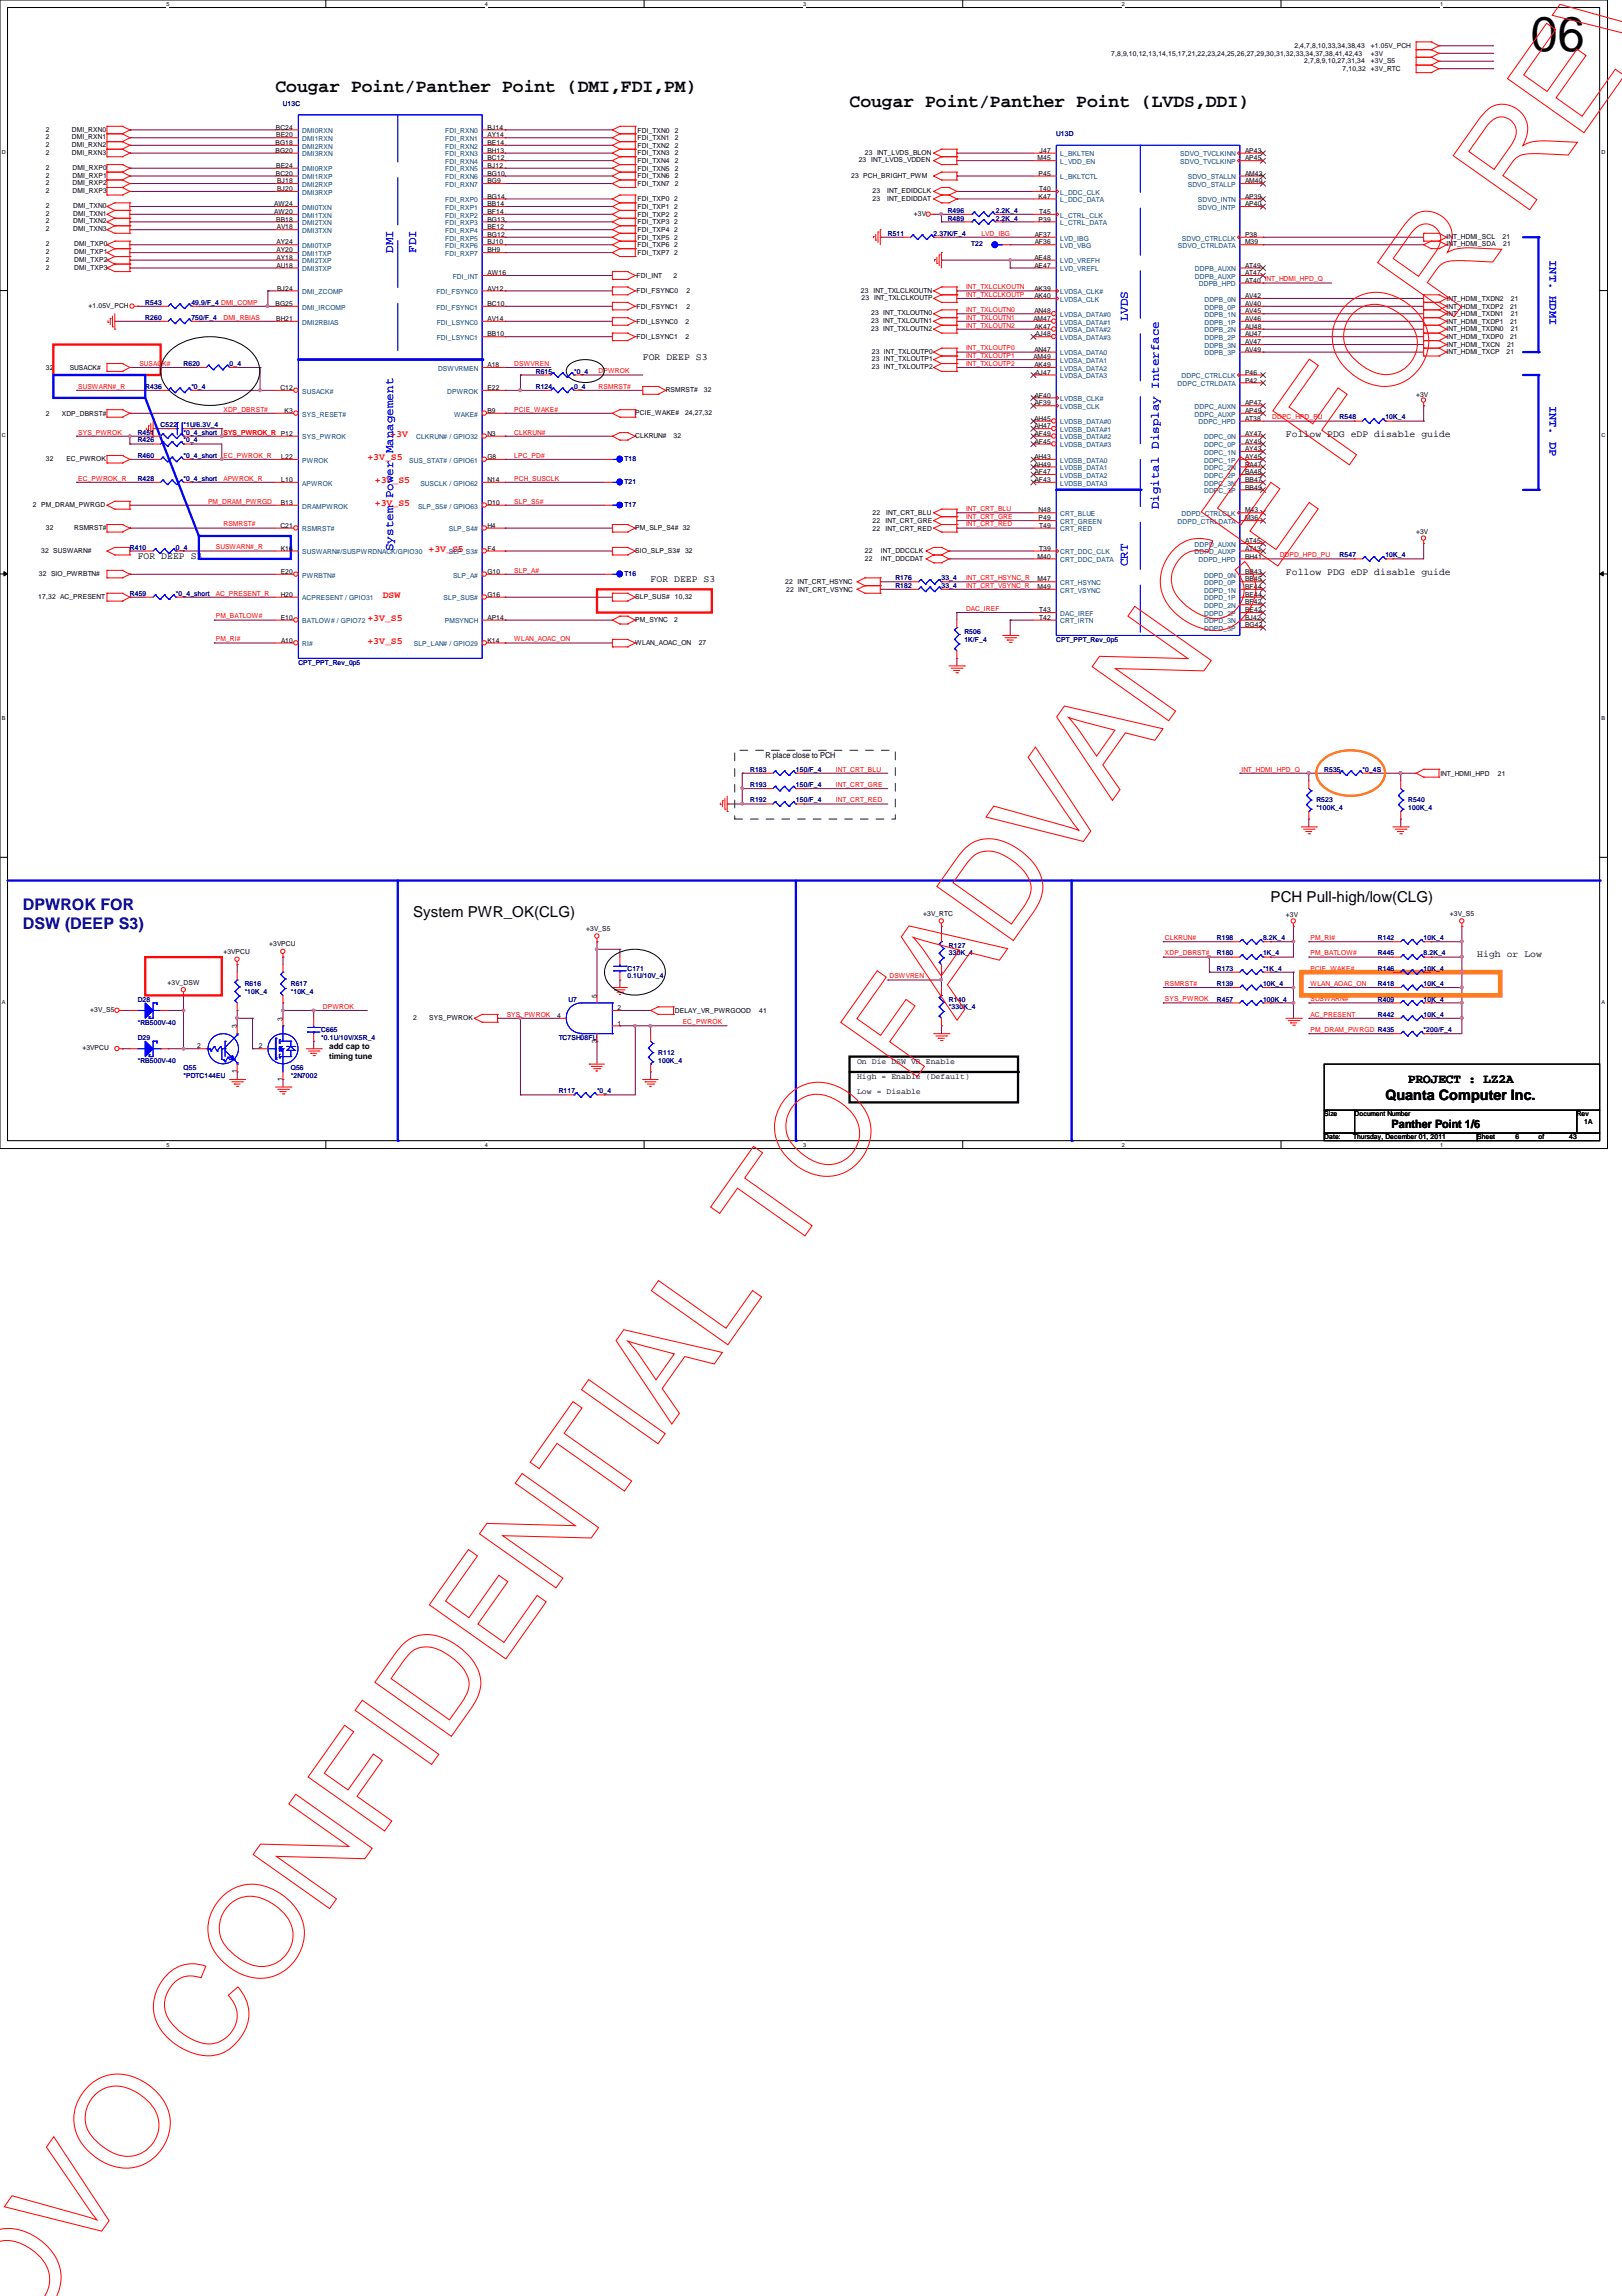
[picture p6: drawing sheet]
<svg xmlns="http://www.w3.org/2000/svg" width="210mm" height="297mm" viewBox="0 0 210 297" stroke-linecap="round" stroke-linejoin="round" font-family="sans-serif">
<defs><g id="words">
<text font-size="6.3" x="198.1" y="6.6">06</text>
<g font-size="2.4">
<text x="35.6" y="11.9">Cougar Point/Panther Point (DMI,FDI,PM)</text>
<text x="109.9" y="13.8">Cougar Point/Panther Point (LVDS,DDI)</text>
</g>
<g font-size="2.1" fill="#000080">
<text x="3" y="117.8">DPWROK FOR</text>
<text x="3" y="120.2">DSW (DEEP S3)</text>
</g>
<g font-size="1.9">
<text x="53.5" y="118.7">System PWR_OK(CLG)</text>
<text x="164.4" y="116.7">PCH Pull-high/low(CLG)</text>
<text x="179.3" y="142.3">Quanta Computer Inc.</text>
</g>
<text font-size="1.7" x="182.2" y="140.1">PROJECT : LZ2A</text>
<g font-size="1.6" fill="#00f">
<text x="50.9" y="32.7" transform="rotate(-90 50.9 32.7)">DMI</text>
<text x="53.8" y="32.7" transform="rotate(-90 53.8 32.7)">FDI</text>
<text x="200.5" y="33.7" transform="rotate(90 200.5 33.7)">INT. HDMI</text>
<text x="146" y="41.6" transform="rotate(-90 146 41.6)">LVDS</text>
<text x="200.5" y="52.5" transform="rotate(90 200.5 52.5)">INT. DP</text>
<text x="149.9" y="65.9" transform="rotate(-90 149.9 65.9)">Digital Display Interface</text>
<text x="50.9" y="71.3" transform="rotate(-90 50.9 71.3)">System Power Management</text>
<text x="146" y="73.3" transform="rotate(-90 146 73.3)">CRT</text>
</g>
<text font-size="1.5" x="180.1" y="145.9">Panther Point 1/6</text>
<g font-size="1.3">
<text x="83.2" y="46.6">FOR DEEP S3</text>
<text x="166.4" y="56.5">Follow PDG eDP disable guide</text>
<text x="17.8" y="72.3">FOR DEEP S3</text>
<text x="84.2" y="75.4">FOR DEEP S3</text>
<text x="166.4" y="74.3">Follow PDG eDP disable guide</text>
<text x="191.2" y="123.9">High or Low</text>
</g>
<g font-size="1.3" fill="#f00">
<text x="47.5" y="59.5">+3V_S5</text>
<text x="50.5" y="56.5">+3V</text>
<text x="48.5" y="62.4">+3V_S5</text>
<text x="48.5" y="65.4">+3V_S5</text>
<text x="55.5" y="71.4">+3V_S5</text>
<text x="49.5" y="77.3">DSW</text>
<text x="47.5" y="80.3">+3V_S5</text>
<text x="47.5" y="83.3">+3V_S5</text>
</g>
<g font-size="1.1">
<text x="99.1" y="98">R place close to PCH</text>
<text x="42.6" y="135.7">add cap to</text>
<text x="42.6" y="137">timing tune</text>
<text x="110.9" y="137.6">On Die DSW VR Enable</text>
<text x="110.9" y="139.6">High = Enable (Default)</text>
<text x="110.9" y="141.6">Low = Disable</text>
</g>
<g font-size=".9">
<text x="143.8" y="7.2">7,8,9,10,12,13,14,15,17,21,22,23,24,25,26,27,29,30,31,32,33,34,37,38,41,42,43</text>
<text x="167.5" y="6.2">2,4,7,8,10,33,34,38,43</text>
<text x="168.8" y="8.2">2,7,8,9,10,27,31,34</text>
<text x="173.7" y="9.2">7,10,32</text>
<text x="177.4" y="6.2">+1.05V_PCH</text>
<text x="177.4" y="7.2">+3V</text>
<text x="177.4" y="8.2">+3V_S5</text>
<text x="177.4" y="9.2">+3V_RTC</text>
<text x="5.9" y="17">2</text>
<text x="9.3" y="17">DMI_RXN0</text>
<text x="35.7" y="16.8">BC24</text>
<text x="35.7" y="17.8">BE20</text>
<text x="63.1" y="16.8">BJ14</text>
<text x="63.1" y="17.8">AY14</text>
<text x="82.5" y="17.1">FDI_TXN0</text>
<text x="87.3" y="17.1">2</text>
<text x="5.9" y="22">2</text>
<text x="5.9" y="23">2</text>
<text x="5.9" y="24">2</text>
<text x="5.9" y="18">2</text>
<text x="5.9" y="19">2</text>
<text x="5.9" y="20">2</text>
<text x="9.3" y="18">DMI_RXN1</text>
<text x="9.3" y="19">DMI_RXN2</text>
<text x="9.3" y="20">DMI_RXN3</text>
<text x="9.4" y="22">DMI_RXP0</text>
<text x="9.4" y="23">DMI_RXP1</text>
<text x="9.4" y="24">DMI_RXP2</text>
<text x="35.6" y="18.8">BG18</text>
<text x="35.6" y="19.8">BG20</text>
<text x="35.7" y="22.7">BC20</text>
<text x="35.7" y="21.7">BE24</text>
<text x="35.9" y="23.7">BJ18</text>
<text x="63.1" y="18.8">BE14</text>
<text x="63.1" y="19.8">BH13</text>
<text x="63.1" y="20.7">BC12</text>
<text x="63.1" y="21.7">BJ12</text>
<text x="63.1" y="22.7">BG10</text>
<text x="63.1" y="23.7">BG9</text>
<text x="82.5" y="18.1">FDI_TXN1</text>
<text x="82.5" y="19.1">FDI_TXN2</text>
<text x="82.5" y="20.1">FDI_TXN3</text>
<text x="82.5" y="21.1">FDI_TXN4</text>
<text x="82.5" y="22.1">FDI_TXN5</text>
<text x="82.5" y="23.1">FDI_TXN6</text>
<text x="87.3" y="18.1">2</text>
<text x="87.3" y="19.1">2</text>
<text x="87.3" y="20.1">2</text>
<text x="87.3" y="21.1">2</text>
<text x="87.3" y="22.1">2</text>
<text x="87.3" y="23.1">2</text>
<text x="110.2" y="23">23 PCH_BRIGHT_PWM</text>
<text x="111.1" y="21">23 INT_LVDS_VDDEN</text>
<text x="111.9" y="20">23 INT_LVDS_BLON</text>
<text x="134.3" y="20.7">M45</text>
<text x="134.4" y="22.7">P45</text>
<text x="134.5" y="19.8">J47</text>
<text x="161.1" y="20.7">AP45</text>
<text x="161.1" y="19.8">AP43</text>
<text x="161.1" y="23.7">AM40</text>
<text x="161.1" y="22.7">AM42</text>
<text x="5.9" y="25">2</text>
<text x="5.9" y="26.9">2</text>
<text x="5.9" y="27.9">2</text>
<text x="5.9" y="28.9">2</text>
<text x="5.9" y="29.9">2</text>
<text x="9.4" y="25">DMI_RXP3</text>
<text x="9.5" y="26.9">DMI_TXN0</text>
<text x="9.5" y="27.9">DMI_TXN1</text>
<text x="9.5" y="28.9">DMI_TXN2</text>
<text x="9.5" y="29.9">DMI_TXN3</text>
<text x="35.5" y="26.7">AW24</text>
<text x="35.5" y="27.7">AW20</text>
<text x="35.7" y="28.7">BB18</text>
<text x="35.8" y="29.7">AV18</text>
<text x="35.9" y="24.7">BJ20</text>
<text x="63.1" y="25.7">BG14</text>
<text x="63.1" y="26.7">BB14</text>
<text x="63.1" y="27.7">BF14</text>
<text x="63.1" y="28.7">BG13</text>
<text x="63.1" y="29.7">BE12</text>
<text x="82.5" y="24.1">FDI_TXN7</text>
<text x="82.5" y="27.1">FDI_TXP1 2</text>
<text x="82.5" y="26">FDI_TXP0 2</text>
<text x="82.5" y="28">FDI_TXP2 2</text>
<text x="82.5" y="29">FDI_TXP3 2</text>
<text x="87.3" y="24.1">2</text>
<text x="112.9" y="25">23</text>
<text x="112.9" y="26">23</text>
<text x="114.8" y="25">INT_EDIDCLK</text>
<text x="114.8" y="26">INT_EDIDDAT</text>
<text x="118.3" y="27.9">+3V</text>
<text x="134.4" y="28.7">P39</text>
<text x="134.4" y="25.7">K47</text>
<text x="134.5" y="27.7">T45</text>
<text x="134.5" y="24.7">T40</text>
<text x="161.1" y="26.7">AP40</text>
<text x="161.1" y="25.7">AP39</text>
<text x="5.9" y="31.9">2</text>
<text x="5.9" y="32.9">2</text>
<text x="5.9" y="33.9">2</text>
<text x="5.9" y="34.9">2</text>
<text x="9.6" y="31.9">DMI_TXP0</text>
<text x="9.6" y="32.9">DMI_TXP1</text>
<text x="9.6" y="33.9">DMI_TXP2</text>
<text x="9.6" y="34.9">DMI_TXP3</text>
<text x="35.8" y="31.6">AY24</text>
<text x="35.8" y="32.6">AY20</text>
<text x="35.8" y="33.6">AY18</text>
<text x="35.8" y="34.6">AU18</text>
<text x="63.1" y="30.6">BG12</text>
<text x="63.1" y="31.6">BJ10</text>
<text x="63.1" y="32.6">BH9</text>
<text x="63.1" y="35.6">AW16</text>
<text x="82.4" y="35.9">FDI_INT</text>
<text x="82.5" y="30">FDI_TXP4 2</text>
<text x="82.5" y="31">FDI_TXP5 2</text>
<text x="82.5" y="32">FDI_TXP6 2</text>
<text x="82.5" y="33">FDI_TXP7 2</text>
<text x="87.2" y="35.9">2</text>
<text x="133.9" y="33.6">AE48</text>
<text x="133.9" y="34.6">AE47</text>
<text x="133.9" y="30.6">AF37</text>
<text x="133.9" y="31.6">AF36</text>
<text x="161.1" y="30.6">P38</text>
<text x="161.1" y="31.6">M39</text>
<text x="161.1" y="34.6">AT49</text>
<text x="161.1" y="35.6">AT47</text>
<text x="187.2" y="31.9">INT_HDMI_SDA</text>
<text x="187.2" y="30.9">INT_HDMI_SCL</text>
<text x="194.4" y="30.9">21</text>
<text x="194.5" y="31.9">21</text>
<text x="11.5" y="39.8">+1.05V_PCH</text>
<text x="35.6" y="39.6">BG25</text>
<text x="35.7" y="41.5">BH21</text>
<text x="35.9" y="37.6">BJ24</text>
<text x="63.1" y="37.6">AV12</text>
<text x="63.1" y="39.6">BC10</text>
<text x="63.1" y="41.5">AV14</text>
<text x="82.4" y="37.9">FDI_FSYNC0</text>
<text x="82.4" y="39.9">FDI_FSYNC1</text>
<text x="82.4" y="41.9">FDI_LSYNC0</text>
<text x="88.7" y="41.9">2</text>
<text x="88.9" y="37.9">2</text>
<text x="88.9" y="39.9">2</text>
<text x="111.4" y="37.8">23 INT_TXLCLKOUTN</text>
<text x="111.5" y="38.8">23 INT_TXLCLKOUTP</text>
<text x="112.7" y="40.8">23 INT_TXLOUTN0</text>
<text x="112.7" y="41.8">23 INT_TXLOUTN1</text>
<text x="133.7" y="41.5">AM47</text>
<text x="133.9" y="37.6">AK39</text>
<text x="133.9" y="38.6">AK40</text>
<text x="133.9" y="40.6">AN48</text>
<text x="161.1" y="38.6">AV42</text>
<text x="161.1" y="40.6">AV45</text>
<text x="161.1" y="39.6">AV40</text>
<text x="161.1" y="41.5">AV46</text>
<text x="161.1" y="36.6">AT40 INT_HDMI_HPD_Q</text>
<text x="187.2" y="40.9">INT_HDMI_TXDN1</text>
<text x="187.2" y="41.9">INT_HDMI_TXDP1</text>
<text x="187.2" y="38.9">INT_HDMI_TXDN2</text>
<text x="187.2" y="39.9">INT_HDMI_TXDP2</text>
<text x="195.4" y="41.9">21</text>
<text x="195.4" y="39.9">21</text>
<text x="195.5" y="40.9">21</text>
<text x="195.5" y="38.9">21</text>
<text x="5.9" y="47.8">32</text>
<text x="9" y="47.8">SUSACK#</text>
<text x="63.1" y="43.5">BB10</text>
<text x="63.1" y="47.5">A18</text>
<text x="82.4" y="43.9">FDI_LSYNC1</text>
<text x="88.7" y="43.9">2</text>
<text x="112.7" y="42.8">23 INT_TXLOUTN2</text>
<text x="112.8" y="46.7">23 INT_TXLOUTP1</text>
<text x="112.8" y="47.8">23 INT_TXLOUTP2</text>
<text x="112.8" y="45.8">23 INT_TXLOUTP0</text>
<text x="133.7" y="46.5">AM49</text>
<text x="133.9" y="42.5">AK47</text>
<text x="133.9" y="45.5">AN47</text>
<text x="133.9" y="47.5">AK49</text>
<text x="134" y="43.5">AJ48</text>
<text x="161.1" y="42.5">AU48</text>
<text x="161.1" y="44.5">AV47</text>
<text x="161.1" y="43.5">AU47</text>
<text x="161.1" y="45.5">AV49</text>
<text x="187.2" y="44.9">INT_HDMI_TXCN</text>
<text x="187.2" y="45.8">INT_HDMI_TXCP</text>
<text x="187.2" y="42.9">INT_HDMI_TXDN0</text>
<text x="187.2" y="43.9">INT_HDMI_TXDP0</text>
<text x="194.9" y="45.8">21</text>
<text x="195" y="44.9">21</text>
<text x="195.4" y="43.9">21</text>
<text x="195.5" y="42.9">21</text>
<text x="5.9" y="53.8">2</text>
<text x="8" y="53.8">XDP_DBRST#</text>
<text x="36.3" y="50.5">C12</text>
<text x="36.8" y="53.4">K3</text>
<text x="63.1" y="53.4">B9</text>
<text x="63.1" y="50.5">E22</text>
<text x="82.2" y="53.7">PCIE_WAKE#</text>
<text x="86.1" y="50.7">RSMRST#</text>
<text x="88.6" y="53.7">24,27,32</text>
<text x="91.1" y="50.7">32</text>
<text x="133.9" y="51.4">AF40</text>
<text x="133.9" y="52.5">AF39</text>
<text x="134" y="48.5">AJ47</text>
<text x="161.1" y="48.5">P46</text>
<text x="161.1" y="49.5">P42</text>
<text x="161.1" y="52.5">AP47</text>
<text x="161.1" y="53.4">AP49</text>
<text x="183.3" y="51.3">+3V</text>
<text x="5.9" y="59.6">32</text>
<text x="8.6" y="59.6">EC_PWROK</text>
<text x="36.4" y="59.4">L22</text>
<text x="63.1" y="59.4">G8</text>
<text x="63.1" y="56.4">N3</text>
<text x="82.2" y="56.6">CLKRUN#</text>
<text x="87.2" y="56.6">32</text>
<text x="133.9" y="54.4">AH45</text>
<text x="133.9" y="55.4">AH47</text>
<text x="133.9" y="59.4">AH43</text>
<text x="133.9" y="56.4">AF49</text>
<text x="133.9" y="57.4">AF45</text>
<text x="161.1" y="56.4">AY47</text>
<text x="161.1" y="58.4">AY43</text>
<text x="161.1" y="59.4">AY45</text>
<text x="161.1" y="57.4">AY49</text>
<text x="161.1" y="54.4">AT38</text>
<text x="4.2" y="65.6">2 PM_DRAM_PWRGD</text>
<text x="36.3" y="65.3">B13</text>
<text x="36.4" y="62.4">L10</text>
<text x="63.1" y="65.3">D10</text>
<text x="63.1" y="62.4">N14</text>
<text x="133.9" y="60.4">AH49</text>
<text x="133.9" y="61.3">AF47</text>
<text x="133.9" y="62.4">AF43</text>
<text x="161.1" y="60.4">BA47</text>
<text x="161.1" y="62.4">BB47</text>
<text x="161.1" y="61.3">BA48</text>
<text x="161.1" y="63.3">BB49</text>
<text x="5.3" y="71.5">32 SUSWARN#</text>
<text x="5.9" y="68.5">32</text>
<text x="9.6" y="68.5">RSMRST#</text>
<text x="36.3" y="68.3">C21</text>
<text x="36.3" y="71.2">K16</text>
<text x="63.1" y="71.2">F4</text>
<text x="63.1" y="68.3">H4</text>
<text x="82.2" y="68.5">PM_SLP_S4# 32</text>
<text x="82.2" y="71.5">SIO_SLP_S3# 32</text>
<text x="111.9" y="71.5">22</text>
<text x="112.9" y="68.7">22</text>
<text x="112.9" y="66.7">22</text>
<text x="112.9" y="67.6">22</text>
<text x="114" y="71.5">INT_DDCCLK</text>
<text x="114.6" y="68.7">INT_CRT_RED</text>
<text x="114.6" y="67.6">INT_CRT_GRE</text>
<text x="114.7" y="66.7">INT_CRT_BLU</text>
<text x="134.4" y="66.3">N48</text>
<text x="134.4" y="67.3">P49</text>
<text x="134.5" y="71.2">T39</text>
<text x="134.5" y="68.3">T49</text>
<text x="161.1" y="66.3">M43</text>
<text x="161.1" y="67.3">M36</text>
<text x="161.1" y="70.3">AT45</text>
<text x="161.1" y="71.2">AT43</text>
<text x="183.3" y="69.1">+3V</text>
<text x="5" y="77.5">17,32 AC_PRESENT</text>
<text x="5" y="74.5">32 SIO_PWRBTN#</text>
<text x="36.3" y="74.3">E20</text>
<text x="36.3" y="77.2">H20</text>
<text x="63.1" y="77.2">G16</text>
<text x="63.1" y="74.3">G10</text>
<text x="82.2" y="77.5">SLP_SUS#</text>
<text x="87.3" y="77.5">10,32</text>
<text x="101.6" y="75.6">22 INT_CRT_HSYNC</text>
<text x="101.7" y="76.6">22 INT_CRT_VSYNC</text>
<text x="111.9" y="72.5">22</text>
<text x="114" y="72.5">INT_DDCDAT</text>
<text x="134.3" y="72.3">M40</text>
<text x="134.3" y="75.2">M47</text>
<text x="134.3" y="76.2">M49</text>
<text x="161.1" y="74.3">BB43</text>
<text x="161.1" y="76.2">BF44</text>
<text x="161.1" y="75.2">BB45</text>
<text x="161.1" y="77.2">BE44</text>
<text x="161.1" y="72.3">BH41</text>
<text x="36.3" y="80.2">E10</text>
<text x="36.4" y="83.1">A10</text>
<text x="63.1" y="80.2">AP14</text>
<text x="63.1" y="83.1">K14</text>
<text x="82.2" y="80.4">PM_SYNC</text>
<text x="82.2" y="83.4">WLAN_AOAC_ON</text>
<text x="87.2" y="80.4">2</text>
<text x="90.4" y="83.4">27</text>
<text x="134.5" y="80.2">T42</text>
<text x="134.5" y="79.2">T43</text>
<text x="161.1" y="78.2">BF42</text>
<text x="161.1" y="80.2">BJ42</text>
<text x="161.1" y="79.2">BE42</text>
<text x="161.1" y="81.2">BG42</text>
<text x="186.4" y="100.3">INT_HDMI_HPD</text>
<text x="193.8" y="100.3">21</text>
<text x="119.5" y="118.5">+3V_RTC</text>
<text x="166.4" y="118.7">+3V</text>
<text x="187.6" y="118.5">+3V_S5</text>
<text x="28.9" y="123.4">+3VPCU</text>
<text x="34.8" y="122.4">+3VPCU</text>
<text x="75.9" y="120.4">+3V_S5</text>
<text x="11.7" y="130.9">+3V_S5</text>
<text x="21.7" y="127.4">+3V_DSW</text>
<text x="53.5" y="132">2</text>
<text x="55.5" y="132">SYS_PWROK</text>
<text x="72.1" y="131.7">4</text>
<text x="77.2" y="129.1" transform="rotate(-90 77.2 129.1)">5</text>
<text x="79.9" y="130.7">2</text>
<text x="87.3" y="131.1">DELAY_VR_PWRGOOD</text>
<text x="98.3" y="131.1">41</text>
<text x="10.7" y="135.9">+3VPCU</text>
<text x="25.5" y="135.6">2</text>
<text x="30.6" y="133.1" transform="rotate(-90 30.6 133.1)">3</text>
<text x="33.5" y="135.6">2</text>
<text x="36.6" y="132" transform="rotate(-90 36.6 132)">3</text>
<text x="77.2" y="134.9" transform="rotate(-90 77.2 134.9)">3</text>
<text x="79.9" y="132.7">1</text>
<text x="30.6" y="138.8" transform="rotate(-90 30.6 138.8)">1</text>
<text x="36.6" y="139.8" transform="rotate(-90 36.6 139.8)">1</text>
<text x="171.4" y="144.4">Size</text>
<text x="171.4" y="147.4">Date:</text>
<text x="175.1" y="147.4">Thursday, December 01, 2011</text>
<text x="175.3" y="144.4">Document Number</text>
<text x="191.2" y="147.4">Sheet</text>
<text x="196.1" y="147.4">6</text>
<text x="199.1" y="147.4">of</text>
<text x="203.1" y="147.4">43</text>
<text x="204" y="144.4">Rev</text>
<text x="205" y="145.4">1A</text>
</g>
<g font-size=".9" fill="#000080">
<text x="36.6" y="13.7">U13C</text>
<text x="136.7" y="17.6">U13D</text>
<text x="122.6" y="27.5">R496</text>
<text x="122.6" y="28.5">R489</text>
<text x="128.9" y="27.5">2.2K_4</text>
<text x="128.9" y="28.5">2.2K_4</text>
<text x="114.9" y="30.5">R511</text>
<text x="120.8" y="30.5">2.37K/F_4</text>
<text x="125.7" y="31.9">T22</text>
<text x="18.8" y="41.4">R260</text>
<text x="18.8" y="39.4">R543</text>
<text x="24.8" y="41.4">750/F_4</text>
<text x="24.8" y="39.4">49.9/F_4 DMI_COMP</text>
<text x="23.7" y="47.3">R620</text>
<text x="29.7" y="47.3">0_4</text>
<text x="18.8" y="50.3">R436</text>
<text x="24.8" y="50.3">*0_4</text>
<text x="69.3" y="48.3">R615</text>
<text x="69.3" y="50.3">R124</text>
<text x="74.3" y="48.3">*0_4</text>
<text x="74.3" y="50.3">0_4</text>
<text x="17.8" y="59.2">R460</text>
<text x="17.8" y="56.3">R451</text>
<text x="17.8" y="57.2">R426</text>
<text x="20.8" y="55.3">C522</text>
<text x="23.7" y="55.3">*1U/6.3V_4</text>
<text x="23.7" y="59.2">*0_4_short</text>
<text x="23.7" y="56.3">*0_4_short</text>
<text x="23.7" y="57.2">*0_4</text>
<text x="80.8" y="59.6">T18</text>
<text x="173.4" y="54.3">R548</text>
<text x="179.3" y="54.3">10K_4</text>
<text x="17.8" y="62.2">R428</text>
<text x="23.7" y="62.2">*0_4_short</text>
<text x="80.8" y="62.6">T21</text>
<text x="80.8" y="65.6">T17</text>
<text x="16.8" y="71.1">R410</text>
<text x="22.8" y="71.1">0_4</text>
<text x="16.8" y="77">R459</text>
<text x="22.8" y="77">*0_4_short</text>
<text x="80.8" y="74.5">T16</text>
<text x="115.9" y="76.1">R182</text>
<text x="115.9" y="75.1">R176</text>
<text x="121.8" y="76.1">33_4</text>
<text x="121.8" y="75.1">33_4</text>
<text x="173.4" y="72.1">R547</text>
<text x="179.3" y="72.1">10K_4</text>
<text x="124.8" y="82">R506</text>
<text x="124.8" y="83">1K/F_4</text>
<text x="136.7" y="83">CPT_PPT_Rev_0p5</text>
<text x="38.6" y="86">CPT_PPT_Rev_0p5</text>
<text x="97.1" y="99.9">R183</text>
<text x="97.1" y="101.8">R193</text>
<text x="103" y="99.9">150/F_4</text>
<text x="103" y="101.8">150/F_4</text>
<text x="171.4" y="99.9">R535</text>
<text x="176.3" y="99.9">*0_4S</text>
<text x="97.1" y="103.8">R192</text>
<text x="103" y="103.8">150/F_4</text>
<text x="170.3" y="103.8">R523</text>
<text x="170.3" y="104.8">*100K_4</text>
<text x="182.2" y="103.8">R540</text>
<text x="182.2" y="104.8">100K_4</text>
<text x="81.2" y="125.6">C171</text>
<text x="122.8" y="122.6">R127</text>
<text x="122.8" y="123.6">330K_4</text>
<text x="157.5" y="123.6">R180</text>
<text x="157.5" y="125.6">R173</text>
<text x="157.5" y="121.6">R198</text>
<text x="163.4" y="123.6">1K_4</text>
<text x="163.4" y="125.6">*1K_4</text>
<text x="163.4" y="121.6">8.2K_4</text>
<text x="178.3" y="123.6">R445</text>
<text x="178.3" y="125.6">R146</text>
<text x="178.3" y="121.6">R142</text>
<text x="184.2" y="123.6">8.2K_4</text>
<text x="184.2" y="125.6">10K_4</text>
<text x="184.2" y="121.6">10K_4</text>
<text x="17.8" y="129.6">D28</text>
<text x="31.7" y="127.6">R616</text>
<text x="31.7" y="128.6">*10K_4</text>
<text x="37.6" y="127.6">R617</text>
<text x="37.6" y="128.6">*10K_4</text>
<text x="73.6" y="129.6">U7</text>
<text x="81.2" y="126.6">0.1U/10V_4</text>
<text x="122.8" y="129.6">R140</text>
<text x="122.8" y="130.6">*330K_4</text>
<text x="157.5" y="129.6">R457</text>
<text x="157.5" y="127.6">R139</text>
<text x="163.4" y="129.6">100K_4</text>
<text x="163.4" y="127.6">10K_4</text>
<text x="178.3" y="127.6">R418</text>
<text x="178.3" y="129.6">R409</text>
<text x="178.3" y="131.5">R442</text>
<text x="184.2" y="127.6">10K_4</text>
<text x="184.2" y="129.6">10K_4</text>
<text x="184.2" y="131.5">10K_4</text>
<text x="17.8" y="134.5">D29</text>
<text x="17.8" y="137.5">*RB500V-40</text>
<text x="17.8" y="132.5">*RB500V-40</text>
<text x="41.6" y="133.5">C665</text>
<text x="41.6" y="134.5">*0.1U/10V/X5R_4</text>
<text x="72.3" y="134.5">TC7SH08FU</text>
<text x="85.2" y="136.5">R112</text>
<text x="85.2" y="137.5">100K_4</text>
<text x="184.2" y="133.5">*200/F_4</text>
<text x="23.7" y="138.5">Q55</text>
<text x="23.7" y="139.5">*PDTC144EU</text>
<text x="37.6" y="138.5">Q56</text>
<text x="37.6" y="139.5">*2N7002</text>
<text x="72.3" y="141.4">R117</text>
<text x="77.3" y="141.4">*0_4</text>
</g>
<g font-size=".9" fill="#004080">
<text x="39.1" y="17.2">DMI0RXN</text>
<text x="57.6" y="17.2">FDI_RXN0</text>
<text x="39.1" y="18.2">DMI1RXN</text>
<text x="39.1" y="19.2">DMI2RXN</text>
<text x="39.1" y="20.2">DMI3RXN</text>
<text x="39.1" y="22.2">DMI0RXP</text>
<text x="39.1" y="23.2">DMI1RXP</text>
<text x="57.6" y="18.2">FDI_RXN1</text>
<text x="57.6" y="19.2">FDI_RXN2</text>
<text x="57.6" y="20.2">FDI_RXN3</text>
<text x="57.6" y="21.2">FDI_RXN4</text>
<text x="57.6" y="22.2">FDI_RXN5</text>
<text x="57.6" y="23.2">FDI_RXN6</text>
<text x="137.2" y="23.2">L_BKLTCTL</text>
<text x="137.2" y="20.2">L_BKLTEN</text>
<text x="137.2" y="21.2">L_VDD_EN</text>
<text x="152.7" y="21.2">SDVO_TVCLKINP</text>
<text x="152.7" y="20.2">SDVO_TVCLKINN</text>
<text x="153.7" y="23.2">SDVO_STALLN</text>
<text x="39.1" y="24.2">DMI2RXP</text>
<text x="39.1" y="25.2">DMI3RXP</text>
<text x="39.1" y="27.1">DMI0TXN</text>
<text x="39.1" y="28.2">DMI1TXN</text>
<text x="39.1" y="29.1">DMI2TXN</text>
<text x="57.6" y="24.2">FDI_RXN7</text>
<text x="57.6" y="26.2">FDI_RXP0</text>
<text x="57.6" y="27.1">FDI_RXP1</text>
<text x="57.6" y="28.2">FDI_RXP2</text>
<text x="57.6" y="29.1">FDI_RXP3</text>
<text x="137.2" y="28.2">L_CTRL_CLK</text>
<text x="137.2" y="29.1">L_CTRL_DATA</text>
<text x="137.2" y="25.2">L_DDC_CLK</text>
<text x="137.2" y="26.2">L_DDC_DATA</text>
<text x="153.7" y="24.2">SDVO_STALLP</text>
<text x="155" y="27.1">SDVO_INTP</text>
<text x="155" y="26.2">SDVO_INTN</text>
<text x="39.1" y="30.1">DMI3TXN</text>
<text x="39.1" y="32.1">DMI0TXP</text>
<text x="39.1" y="33.1">DMI1TXP</text>
<text x="39.1" y="34.1">DMI2TXP</text>
<text x="39.1" y="35.1">DMI3TXP</text>
<text x="57.6" y="30.1">FDI_RXP4</text>
<text x="57.6" y="31.1">FDI_RXP5</text>
<text x="57.6" y="32.1">FDI_RXP6</text>
<text x="57.6" y="33.1">FDI_RXP7</text>
<text x="137.2" y="34.1">LVD_VREFH</text>
<text x="137.2" y="35.1">LVD_VREFL</text>
<text x="137.2" y="31.1">LVD_IBG</text>
<text x="137.2" y="32.1">LVD_VBG</text>
<text x="152.4" y="32.1">SDVO_CTRLDATA</text>
<text x="153" y="31.1">SDVO_CTRLCLK</text>
<text x="154.6" y="35.1">DDPB_AUXN</text>
<text x="39.1" y="38.1">DMI_ZCOMP</text>
<text x="39.1" y="40">DMI_IRCOMP</text>
<text x="39.1" y="42">DMI2RBIAS</text>
<text x="56.5" y="38.1">FDI_FSYNC0</text>
<text x="56.5" y="40">FDI_FSYNC1</text>
<text x="56.5" y="42">FDI_LSYNC0</text>
<text x="58.6" y="36.1">FDI_INT</text>
<text x="137.2" y="38.1">LVDSA_CLK#</text>
<text x="137.2" y="39">LVDSA_CLK</text>
<text x="137.2" y="41">LVDSA_DATA#0</text>
<text x="137.2" y="42">LVDSA_DATA#1</text>
<text x="154.6" y="36.1">DDPB_AUXP</text>
<text x="155.2" y="37">DDPB_HPD</text>
<text x="155.9" y="39">DDPB_0N</text>
<text x="155.9" y="41">DDPB_1N</text>
<text x="155.9" y="40">DDPB_0P</text>
<text x="155.9" y="42">DDPB_1P</text>
<text x="56.5" y="44">FDI_LSYNC1</text>
<text x="56.7" y="48">DSWVRMEN</text>
<text x="137.2" y="43">LVDSA_DATA#2</text>
<text x="137.2" y="44">LVDSA_DATA#3</text>
<text x="137.2" y="46">LVDSA_DATA0</text>
<text x="137.2" y="46.9">LVDSA_DATA1</text>
<text x="137.2" y="48">LVDSA_DATA2</text>
<text x="155.9" y="43">DDPB_2N</text>
<text x="155.9" y="45">DDPB_3N</text>
<text x="155.9" y="44">DDPB_2P</text>
<text x="155.9" y="46">DDPB_3P</text>
<text x="39.1" y="53.9">SYS_RESET#</text>
<text x="39.1" y="50.9">SUSACK#</text>
<text x="57.9" y="50.9">DPWROK</text>
<text x="58.8" y="53.9">WAKE#</text>
<text x="137.2" y="48.9">LVDSA_DATA3</text>
<text x="137.2" y="51.9">LVDSB_CLK#</text>
<text x="137.2" y="52.9">LVDSB_CLK</text>
<text x="152.4" y="50">DDPC_CTRLDATA</text>
<text x="152.9" y="48.9">DDPC_CTRLCLK</text>
<text x="154.6" y="52.9">DDPC_AUXN</text>
<text x="154.6" y="53.9">DDPC_AUXP</text>
<text x="39.1" y="56.9">SYS_PWROK</text>
<text x="39.1" y="59.9">PWROK</text>
<text x="53" y="59.9">SUS_STAT# / GPIO61</text>
<text x="53.8" y="56.9">CLKRUN# / GPIO32</text>
<text x="137.2" y="54.9">LVDSB_DATA#0</text>
<text x="137.2" y="55.9">LVDSB_DATA#1</text>
<text x="137.2" y="56.9">LVDSB_DATA#2</text>
<text x="137.2" y="57.9">LVDSB_DATA#3</text>
<text x="137.2" y="59.9">LVDSB_DATA0</text>
<text x="155.1" y="54.9">DDPC_HPD</text>
<text x="155.8" y="56.9">DDPC_0N</text>
<text x="155.8" y="58.8">DDPC_1N</text>
<text x="155.8" y="59.9">DDPC_1P</text>
<text x="155.8" y="57.9">DDPC_0P</text>
<text x="39.1" y="65.8">DRAMPWROK</text>
<text x="39.1" y="62.8">APWROK</text>
<text x="54.1" y="65.8">SLP_S5# / GPIO63</text>
<text x="54.4" y="62.8">SUSCLK / GPIO62</text>
<text x="137.2" y="60.8">LVDSB_DATA1</text>
<text x="137.2" y="61.8">LVDSB_DATA2</text>
<text x="137.2" y="62.8">LVDSB_DATA3</text>
<text x="155.8" y="60.8">DDPC_2N</text>
<text x="155.8" y="62.8">DDPC_3N</text>
<text x="155.8" y="61.8">DDPC_2P</text>
<text x="155.8" y="63.8">DDPC_3P</text>
<text x="39.1" y="71.7">SUSWARN#/SUSPWRDNACK/GPIO30</text>
<text x="39.1" y="68.7">RSMRST#</text>
<text x="58.1" y="71.7">SLP_S3#</text>
<text x="58.1" y="68.7">SLP_S4#</text>
<text x="137.2" y="66.8">CRT_BLUE</text>
<text x="137.2" y="71.7">CRT_DDC_CLK</text>
<text x="137.2" y="67.8">CRT_GREEN</text>
<text x="137.2" y="68.7">CRT_RED</text>
<text x="152.4" y="67.8">DDPD_CTRLDATA</text>
<text x="152.9" y="66.8">DDPD_CTRLCLK</text>
<text x="154.6" y="70.7">DDPD_AUXN</text>
<text x="154.6" y="71.7">DDPD_AUXP</text>
<text x="39.1" y="74.7">PWRBTN#</text>
<text x="39.1" y="77.7">ACPRESENT / GPIO31</text>
<text x="57.4" y="77.7">SLP_SUS#</text>
<text x="58.6" y="74.7">SLP_A#</text>
<text x="137.2" y="72.7">CRT_DDC_DATA</text>
<text x="137.2" y="75.7">CRT_HSYNC</text>
<text x="137.2" y="76.7">CRT_VSYNC</text>
<text x="155.1" y="72.7">DDPD_HPD</text>
<text x="155.8" y="74.7">DDPD_0N</text>
<text x="155.8" y="76.7">DDPD_1N</text>
<text x="155.8" y="75.7">DDPD_0P</text>
<text x="155.8" y="77.7">DDPD_1P</text>
<text x="39.1" y="83.6">RI#</text>
<text x="39.1" y="80.6">BATLOW# / GPIO72</text>
<text x="53.6" y="83.6">SLP_LAN# / GPIO29</text>
<text x="57.6" y="80.6">PMSYNCH</text>
<text x="137.2" y="80.6">CRT_IRTN</text>
<text x="137.2" y="79.7">DAC_IREF</text>
<text x="155.8" y="78.7">DDPD_2N</text>
<text x="155.8" y="80.6">DDPD_3N</text>
<text x="155.8" y="79.7">DDPD_2P</text>
<text x="155.8" y="81.6">DDPD_3P</text>
</g>
<g font-size=".9" fill="#f00">
<text x="127" y="30.5">LVD_IBG</text>
<text x="28.9" y="41.4">DMI_RBIAS</text>
<text x="125" y="40.4">INT_TXLOUTN0</text>
<text x="125" y="41.4">INT_TXLOUTN1</text>
<text x="125" y="38.4">INT_TXLCLKOUTP</text>
<text x="125" y="37.4">INT_TXLCLKOUTN</text>
<text x="18" y="47.3">SUSACK#</text>
<text x="66.5" y="47.3">DSWVREN</text>
<text x="125" y="42.4">INT_TXLOUTN2</text>
<text x="125" y="45.3">INT_TXLOUTP0</text>
<text x="125" y="47.3">INT_TXLOUTP2</text>
<text x="125" y="46.3">INT_TXLOUTP1</text>
<text x="10.1" y="50.3">SUSWARN#_R</text>
<text x="28.9" y="53.3">XDP_DBRST#</text>
<text x="66.5" y="53.3">PCIE_WAKE#</text>
<text x="77.5" y="50.3">RSMRST#</text>
<text x="77.5" y="48.3">DPWROK</text>
<text x="10.1" y="56.2">SYS_PWROK</text>
<text x="28.9" y="56.2">SYS_PWROK_R P12</text>
<text x="28.9" y="59.2">EC_PWROK_R</text>
<text x="28.9" y="56.2">SYS_PWROK_R</text>
<text x="66.5" y="56.2">CLKRUN#</text>
<text x="66.5" y="59.2">LPC_PD#</text>
<text x="164.6" y="54.3">DDPC_HPD_PU</text>
<text x="10.1" y="62.2">EC_PWROK_R</text>
<text x="26.9" y="65.2">PM_DRAM_PWRGD</text>
<text x="28.9" y="62.2">APWROK_R</text>
<text x="66.5" y="62.2">PCH_SUSCLK</text>
<text x="66.5" y="65.2">SLP_S5#</text>
<text x="27.9" y="71.1">SUSWARN#_R</text>
<text x="28.9" y="68.1">RSMRST#</text>
<text x="125" y="68.1">INT_CRT_RED</text>
<text x="125" y="66.1">INT_CRT_BLU</text>
<text x="125" y="67.1">INT_CRT_GRE</text>
<text x="27.9" y="77">AC_PRESENT_R</text>
<text x="66.5" y="74.1">SLP_A#</text>
<text x="125" y="75.1">INT_CRT_HSYNC_R</text>
<text x="125" y="76">INT_CRT_VSYNC_R</text>
<text x="165.6" y="72.1">DDPD_HPD_PU</text>
<text x="27.9" y="80">PM_BATLOW#</text>
<text x="27.9" y="83">PM_RI#</text>
<text x="66.5" y="83">WLAN_AOAC_ON</text>
<text x="125" y="79">DAC_IREF</text>
<text x="108.2" y="101.8">INT_CRT_GRE</text>
<text x="108.2" y="99.8">INT_CRT_BLU</text>
<text x="160.7" y="99.8">INT_HDMI_HPD_Q</text>
<text x="108.2" y="103.8">INT_CRT_RED</text>
<text x="150.7" y="121.6">CLKRUN#</text>
<text x="150.7" y="123.6">XDP_DBRST#</text>
<text x="169.6" y="121.6">PM_RI#</text>
<text x="169.6" y="123.6">PM_BATLOW#</text>
<text x="169.6" y="125.6">PCIE_WAKE#</text>
<text x="41.8" y="130.5">DPWROK</text>
<text x="65.6" y="131.5">SYS_PWROK</text>
<text x="115.1" y="126.6">DSWVREN</text>
<text x="150.7" y="129.5">SYS_PWROK</text>
<text x="150.7" y="127.6">RSMRST#</text>
<text x="169.6" y="127.6">WLAN_AOAC_ON</text>
<text x="169.6" y="131.5">AC_PRESENT</text>
<text x="169.6" y="129.5">SUSWARN#</text>
<text x="88.3" y="132.5">EC_PWROK</text>
<text x="169.6" y="133.5">PM_DRAM_PWRGD R435</text>
</g>
<g font-size=".7">
<text x="21.5" y=".8">5</text>
<text x="62.7" y=".8">4</text>
<text x="103.9" y=".8">3</text>
<text x="145.2" y=".8">2</text>
<text x="186.4" y=".8">1</text>
<text x=".3" y="19.9">D</text>
<text x="207.3" y="19.9">D</text>
<text x=".3" y="56.5">C</text>
<text x="207.3" y="56.5">C</text>
<text x=".3" y="93.2">B</text>
<text x="207.3" y="93.2">B</text>
<text x=".3" y="129.8">A</text>
<text x="207.3" y="129.8">A</text>
<text x="21.5" y="148.3">5</text>
<text x="62.7" y="148.3">4</text>
<text x="103.9" y="148.3">3</text>
<text x="145.2" y="148.3">2</text>
<text x="186.4" y="148.3">1</text>
</g>
</g></defs>
<path d="M0 0h208v148.6h-208zM1 1h206v146.6h-206z" fill="none" stroke="#000" stroke-width=".13"/>
<g fill="#fff">
<path d="M21.5 .1h.4v.8h-.4z"/>
<path d="M21.5 147.7h.4v.8h-.4z"/>
</g>
<path d="M42.2 0v1M42.2 147.6v.9" fill="none" stroke="#000" stroke-width=".13"/>
<g fill="#fff">
<path d="M62.7 .1h.4v.8h-.4z"/>
<path d="M62.7 147.7h.4v.8h-.4z"/>
</g>
<path d="M83.4 0v1M83.4 147.6v.9" fill="none" stroke="#000" stroke-width=".13"/>
<g fill="#fff">
<path d="M103.9 .1h.4v.8h-.4z"/>
<path d="M103.9 147.7h.4v.8h-.4z"/>
</g>
<path d="M124.6 0v1M124.6 147.6v.9" fill="none" stroke="#000" stroke-width=".13"/>
<g fill="#fff">
<path d="M145.2 .1h.3v.8h-.3z"/>
<path d="M145.2 147.7h.3v.8h-.3z"/>
</g>
<path d="M165.8 0v1M165.8 147.6v.9" fill="none" stroke="#000" stroke-width=".13"/>
<g fill="#fff">
<path d="M186.4 .1h.3v.8h-.3z"/>
<path d="M186.4 147.7h.3v.8h-.3z"/>
<path d="M.3 19.3h.5v.8h-.5z"/>
<path d="M207.3 19.3h.5v.8h-.5z"/>
<path d="M.3 55.9h.5v.8h-.5z"/>
<path d="M207.3 55.9h.5v.8h-.5z"/>
</g>
<path d="M0 37.6h1M207 37.6h1" fill="none" stroke="#000" stroke-width=".13"/>
<g fill="#fff">
<path d="M.3 92.5h.4v.8h-.4z"/>
<path d="M207.3 92.5h.4v.8h-.4z"/>
</g>
<path d="M0 74.3h1M.5 74l.5 .3-.5 .2zM207 74.3l.5-.3v.5zM207 74.3h1" fill="none" stroke="#000" stroke-width=".13"/>
<path d="M.5 74l.5 .3-.5 .2zM207 74.3l.5-.3v.5z" fill="#000"/>
<g fill="#fff">
<path d="M.3 129.2h.4v.8h-.4z"/>
<path d="M207.3 129.2h.4v.8h-.4z"/>
</g>
<path d="M0 110.9h1M207 110.9h1" fill="none" stroke="#000" stroke-width=".13"/>
<path d="M33.7 50.5h.1M33.7 50.5h1.9M16.8 65.4h.1M16.8 68.3h.1M16.8 65.4h18.8M16.8 68.3h18.8M23.7 71.3h.1M23.7 71.3h11.9" fill="none" stroke="#800040" stroke-width=".13"/>
<path d="M33.5 50.3h.3v.3l-.1 .1-.2-.1z" fill-rule="evenodd" fill="#f0f"/>
<path d="M33.5 50.3h.3v.3l-.1 .1-.2-.1z" fill="none" stroke="#f0f" stroke-width=".13"/>
<g fill="none" stroke="#800040" stroke-width=".13">
<path d="M16.8 16.8h.1M16.8 17.8h.1M16.8 18.8h.1M16.8 19.8h.1M16.8 16.8h18.8M16.8 17.8h18.8M16.8 18.8h18.8M16.8 19.8h18.8M16.8 21.8h.1M16.8 22.8h.1M16.8 23.7h.1M16.8 24.8h.1"/>
<path d="M16.8 26.7h.1M16.8 27.7h.1M16.8 28.7h.1M16.8 29.7h.1M16.8 31.7h.1M16.8 32.7h.1M16.8 33.7h.1M16.8 34.7h.1M16.8 21.8h18.8M16.8 22.8h18.8M16.8 23.7h18.8M16.8 24.8h18.8"/>
<path d="M16.8 26.7h18.8M16.8 27.7h18.8M16.8 28.7h18.8M16.8 29.7h18.8M16.8 31.7h18.8M16.8 32.7h18.8M16.8 33.7h18.8M16.8 34.7h18.8M17.8 39.6h.1M17.8 39.6h3M34.7 37.6h.1M34.7 39.6h.1"/>
<path d="M34.7 39.6h.9M34.7 37.6h.9M34.7 37.6v2M16.8 74.3h.1M16.8 74.3h18.8M65.4 80.2h.1M65.4 80.2h13.8"/>
</g>
<path d="M34.5 39.4h.2v.3h-.2z" fill-rule="evenodd" fill="#f0f"/>
<path d="M34.5 39.4h.2v.3h-.2z" fill="none" stroke="#f0f" stroke-width=".13"/>
<g fill="none" stroke="#800040" stroke-width=".13">
<path d="M65.4 17.8h.1M65.4 16.8h.1M65.4 18.8h.1M65.4 19.8h.1M65.4 17.8h13.8M65.4 16.8h13.8M65.4 18.8h13.8M65.4 19.8h13.8M25.7 39.6h.1M25.7 39.6h9M65.4 20.8h.1M65.4 21.8h.1"/>
<path d="M65.4 22.8h.1M65.4 23.7h.1M65.4 29.7h.1M65.4 30.7h.1M65.4 31.7h.1M65.4 26.7h.1M65.4 32.7h.1M65.4 25.7h.1M65.4 27.7h.1M65.4 28.7h.1M65.4 35.6h.1M65.4 37.6h.1"/>
<path d="M65.4 39.6h.1M65.4 39.6h13.8M65.4 20.8h13.8M65.4 21.8h13.8M65.4 22.8h13.8M65.4 23.7h13.8M65.4 29.7h13.8M65.4 30.7h13.8M65.4 31.7h13.8M65.4 26.7h13.8M65.4 32.7h13.8M65.4 25.7h13.8"/>
<path d="M65.4 27.7h13.8M65.4 28.7h13.8M65.4 35.6h13.8M65.4 37.6h13.8M14.9 41.6h.1M14.9 41.6h5.9M16.8 59.4h.1M16.8 59.4h3M25.7 41.6h.1M25.7 41.6h9.9M28.7 59.4h.1M28.7 59.4h6.9"/>
<path d="M65.4 41.6h.1M65.4 43.6h.1M65.4 41.6h13.8M65.4 43.6h13.8M9.9 62.4h.1M9.9 62.4h9.9"/>
</g>
<path d="M28.6 59.3h.2v.2h-.2z" fill-rule="evenodd" fill="#f0f"/>
<path d="M28.6 59.3h.2v.2h-.2z" fill="none" stroke="#f0f" stroke-width=".13"/>
<path d="M28.7 56.4h.1M28.7 56.4h6.9" fill="none" stroke="#800040" stroke-width=".13"/>
<path d="M28.6 56.3h.2v.2h-.2z" fill-rule="evenodd" fill="#f0f"/>
<path d="M28.6 56.3h.2v.2h-.2z" fill="none" stroke="#f0f" stroke-width=".13"/>
<path d="M16.8 56.4h.1M16.8 56.4h3" fill="none" stroke="#800040" stroke-width=".13"/>
<path d="M16.7 56.3h.2v.2h-.2z" fill-rule="evenodd" fill="#f0f"/>
<path d="M16.7 56.3h.2v.2h-.2z" fill="none" stroke="#f0f" stroke-width=".13"/>
<g fill="none" stroke="#800040" stroke-width=".13">
<path d="M16.8 53.5h.1M16.8 53.5h18.8M65.4 47.5h.1M65.4 53.5h.1M65.4 56.4h.1M65.4 59.4h.1M65.4 53.5h13.8M65.4 47.5h5.9M65.4 56.4h13.8M65.4 59.4h12.8M67.4 50.5h.1M67.4 50.5h2.9"/>
<path d="M24.8 62.4h.1M24.8 62.4h10.8M65.4 62.4h.1M65.4 62.4h12.8M27.7 80.2h.1M27.7 83.2h.1M27.7 80.2h7.9M27.7 83.2h7.9"/>
</g>
<path d="M67.2 50.3h.2v.3l-.1 .1-.1-.1z" fill-rule="evenodd" fill="#f0f"/>
<path d="M67.2 50.3h.2v.3l-.1 .1-.1-.1z" fill="none" stroke="#f0f" stroke-width=".13"/>
<g fill="none" stroke="#800040" stroke-width=".13">
<path d="M9.9 56.4h.1M9.9 56.4h6.9M16.8 57.4h.1M16.8 56.4h.1M16.8 57.4h3M16.8 56.4v1M24.8 57.4h.1M24.8 59.4h.1M24.8 57.4h3.9v2M24.8 59.4h3.9M28.7 59.4h.1M94.1 104h.1"/>
<path d="M96.1 100h.1M96.1 102h.1M96.1 100v4h-2M104 102h.1M104 104h.1M104 100h.1M104 102h10.9M104 104h10.9M104 100h10.9"/>
</g>
<path d="M95.9 103.8h.3v.3h-.3z" fill-rule="evenodd" fill="#f0f"/>
<path d="M95.9 103.8h.3v.3h-.3z" fill="none" stroke="#f0f" stroke-width=".13"/>
<path d="M95.9 101.8h.3v.3h-.3z" fill-rule="evenodd" fill="#f0f"/>
<path d="M95.9 101.8h.3v.3h-.3z" fill="none" stroke="#f0f" stroke-width=".13"/>
<g fill="none" stroke="#800040" stroke-width=".13">
<path d="M9.9 50.5h.1M9.9 50.5h10.9M16.8 71.3h.1M16.8 77.3h.1M16.8 71.3h2M16.8 77.3h2M23.7 77.3h.1M23.7 77.3h11.9M65.4 65.4h.1M65.4 68.3h.1M65.4 71.3h.1M65.4 74.3h.1"/>
<path d="M65.4 65.4h12.8M65.4 68.3h13.8M65.4 71.3h13.8M65.4 74.3h12.8M65.4 83.2h.1M65.4 83.2h13.8M96.1 104h.1M96.1 100h.1M96.1 102h.1M96.1 104h3M96.1 100h3M96.1 102h3"/>
<path d="M169.4 106h.1M169.4 100h.1M169.4 100h2.9M169.4 106v1M181.3 106h.1M181.3 106v1"/>
</g>
<path d="M169.2 99.9h.3v.2l-.2 .1-.1-.1z" fill-rule="evenodd" fill="#f0f"/>
<path d="M169.2 99.9h.3v.2l-.2 .1-.1-.1z" fill="none" stroke="#f0f" stroke-width=".13"/>
<path d="M181.3 100h.1M181.3 100h2" fill="none" stroke="#800040" stroke-width=".13"/>
<path d="M181.1 99.9h.2v.2l-.1 .1-.1-.1z" fill-rule="evenodd" fill="#f0f"/>
<path d="M181.1 99.9h.2v.2l-.1 .1-.1-.1z" fill="none" stroke="#f0f" stroke-width=".13"/>
<g fill="none" stroke="#800040" stroke-width=".13">
<path d="M186.2 5.9h7M186.2 6.9h7M186.2 7.9h7M186.2 8.9h7M193.2 5.9h.1M193.2 6.9h.1M193.2 7.9h.1M193.2 8.9h.1M19.8 55.5h2M21.8 55.5h.1M24.8 55.5h.1M24.8 56.4h.1"/>
<path d="M24.8 55.5h3.9M28.7 55.5h.1M28.7 55.5v.9h-3.9M65.4 77.3h.1M65.4 77.3h13.8M121.8 119.8h.1M121.8 119.8v1M160.4 100h.1M160.4 100h9M169.4 100h.1M169.4 100v1M177.3 100h.1"/>
<path d="M177.3 100h4M181.3 100h.1M181.3 100v1M114.9 126.8h.1M114.9 126.8h6.9M121.8 126.8h.1M121.8 126.8v1"/>
</g>
<path d="M121.7 126.6h.2v.3h-.2z" fill-rule="evenodd" fill="#f0f"/>
<path d="M121.7 126.6h.2v.3h-.2z" fill="none" stroke="#f0f" stroke-width=".13"/>
<path d="M82.2 132.7h.1M82.2 132.7v8.9h-4M82.2 132.7h2M121.8 125.8h.1M121.8 132.7h.1M121.8 125.8v1M121.8 132.7v1M78.2 141.6h.1" fill="none" stroke="#800040" stroke-width=".13"/>
<path d="M82 132.6h.3v.2h-.3z" fill-rule="evenodd" fill="#f0f"/>
<path d="M82 132.6h.3v.2h-.3z" fill="none" stroke="#f0f" stroke-width=".13"/>
<path d="M84.2 138.7h.1M84.2 132.7h.1M84.2 138.7v1M84.2 132.7h9.9" fill="none" stroke="#800040" stroke-width=".13"/>
<path d="M84 132.6h.3v.2h-.3z" fill-rule="evenodd" fill="#f0f"/>
<path d="M84 132.6h.3v.2h-.3z" fill="none" stroke="#f0f" stroke-width=".13"/>
<path d="M67.4 131.7h.1M67.4 131.7v9.9M80.2 130.7h.1M80.2 130.7h4M84.2 132.7h.1M84.2 132.7v1M67.4 141.6h.1M67.4 141.6h5.9" fill="none" stroke="#800040" stroke-width=".13"/>
<path d="M67.2 131.6h.2v.2h-.2z" fill-rule="evenodd" fill="#f0f"/>
<path d="M67.2 131.6h.2v.2h-.2z" fill="none" stroke="#f0f" stroke-width=".13"/>
<path d="M64.4 131.7h.1M64.4 131.7h7.9M67.4 131.7h.1M77.3 122.8h.1M77.3 121.8h.1M77.3 122.8h2.9M77.3 121.8v7M80.2 126.8h.1M80.2 122.8h.1M80.2 122.8v1M80.2 126.8v1" fill="none" stroke="#800040" stroke-width=".13"/>
<path d="M77.1 122.7h.2v.2h-.2z" fill-rule="evenodd" fill="#f0f"/>
<path d="M77.1 122.7h.2v.2h-.2z" fill="none" stroke="#f0f" stroke-width=".13"/>
<g fill="none" stroke="#800040" stroke-width=".13">
<path d="M113.9 30.7h.1M113.9 30.7h3M121.8 30.7h.1M121.8 33.7h.1M121.8 30.7h11.9M121.8 33.7h11.9M123.8 22.8h.1M123.8 24.8h.1M123.8 25.7h.1M123.8 22.8h9.9M123.8 24.8h9.9M123.8 25.7h9.9"/>
<path d="M130.7 31.7h.1M130.7 33.7h.1M130.7 31.7h3M130.7 33.7v1M163.4 36.6h.1M163.4 38.6h.1M163.4 39.6h.1M163.4 36.6h8.9M163.4 38.6h20.8M163.4 39.6h20.8M123.8 40.6h.1M123.8 42.6h.1"/>
<path d="M123.8 41.6h.1M123.8 40.6h9.9M123.8 42.6h9.9M123.8 41.6h9.9M163.4 40.6h.1M163.4 41.6h.1M163.4 42.6h.1M163.4 43.6h.1M163.4 44.6h.1M163.4 45.6h.1M163.4 40.6h20.8M163.4 42.6h20.8"/>
<path d="M163.4 41.6h20.8M163.4 54.5h11.9M163.4 43.6h20.8M163.4 44.6h20.8M163.4 45.6h20.8M175.3 54.5h.1M113.9 75.3h.1M113.9 76.2h.1M113.9 75.3h4M113.9 76.2h4M122.8 75.3h.1M122.8 76.2h.1"/>
<path d="M122.8 72.3h.1M122.8 71.3h.1M122.8 75.3h10.9M122.8 76.2h10.9M122.8 72.3h10.9M122.8 71.3h10.9M123.8 79.2h.1M123.8 79.2h9.9M123.8 79.2v1M123.8 85.2h.1M123.8 85.2v.9M130.7 80.2h.1"/>
<path d="M130.7 80.2h3M130.7 80.2v2M77.3 134.7h.1M77.3 134.7v3"/>
</g>
<path d="M130.6 33.5h.2v.3h-.2z" fill-rule="evenodd" fill="#f0f"/>
<path d="M130.6 33.5h.2v.3h-.2z" fill="none" stroke="#f0f" stroke-width=".13"/>
<g fill="none" stroke="#800040" stroke-width=".13">
<path d="M123.8 19.8h.1M123.8 19.8h9.9M121.8 27.7h.1M121.8 27.7v1M123.8 20.8h.1M123.8 20.8h9.9M129.8 27.7h.1M129.8 28.7h.1M129.8 27.7h3.9M129.8 28.7h3.9M130.7 34.7h.1M130.7 34.7h3"/>
<path d="M123.8 45.6h.1M123.8 47.5h.1M123.8 46.5h.1M123.8 45.6h9.9M123.8 47.5h9.9M123.8 46.5h9.9M123.8 68.3h.1M123.8 66.3h.1M123.8 67.4h.1M123.8 68.3h9.9M123.8 66.3h9.9M123.8 67.4h9.9"/>
</g>
<path d="M121.7 27.6h.2v.2h-.2z" fill-rule="evenodd" fill="#f0f"/>
<path d="M121.7 27.6h.2v.2h-.2z" fill="none" stroke="#f0f" stroke-width=".13"/>
<g fill="none" stroke="#800040" stroke-width=".13">
<path d="M120.8 27.7h.1M120.8 27.7h4M121.8 27.7h.1M121.8 28.7h.1M121.8 28.7h3M123.8 38.6h.1M123.8 37.6h.1M123.8 38.6h9.9M123.8 37.6h9.9M163.4 31.7h.1M163.4 30.7h.1M163.4 31.7h20.8"/>
<path d="M163.4 30.7h20.8M67.4 48.5h.1M67.4 48.5h2.9M75.3 50.5h.1M75.3 48.5h.1M75.3 50.5h7.9M75.3 48.5h7.9M163.4 72.3h11.9M175.3 72.3h.1M23.7 130.7h.1M23.7 130.7v5"/>
</g>
<path d="M23.6 130.6h.3v.2h-.3z" fill-rule="evenodd" fill="#f0f"/>
<path d="M23.6 130.6h.3v.2h-.3z" fill="none" stroke="#f0f" stroke-width=".13"/>
<g fill="none" stroke="#800040" stroke-width=".13">
<path d="M15.8 130.7h.1M15.8 135.7h.1M15.8 130.7h1M15.8 135.7h1M21.8 130.7h.1M21.8 135.7h.1M21.8 135.7h3.9M23.7 128.8h.1M23.7 135.7h.1M23.7 128.8v1.9h-1.9M30.7 138.7h.1M30.7 130.7h.1"/>
<path d="M30.7 124.8h.1M30.7 124.8v1M30.7 130.7v1M30.7 138.7v1"/>
</g>
<path d="M23.6 135.5h.3v.3h-.3z" fill-rule="evenodd" fill="#f0f"/>
<path d="M23.6 135.5h.3v.3h-.3z" fill="none" stroke="#f0f" stroke-width=".13"/>
<path d="M36.6 129.8h.1M36.6 129.8v.9M40.6 134.7h.1M40.6 130.7h.1M40.6 130.7v1M40.6 134.7v1M40.6 130.7h6.9" fill="none" stroke="#800040" stroke-width=".13"/>
<path d="M40.4 130.6h.3v.2h-.3z" fill-rule="evenodd" fill="#f0f"/>
<path d="M40.4 130.6h.3v.2h-.3z" fill="none" stroke="#f0f" stroke-width=".13"/>
<path d="M36.6 130.7h.1M36.6 123.8h.1M36.6 139.7h.1M36.6 123.8v1M36.6 130.7v1M36.6 139.7v.9M36.6 130.7h4" fill="none" stroke="#800040" stroke-width=".13"/>
<path d="M36.5 130.6h.2v.2h-.2z" fill-rule="evenodd" fill="#f0f"/>
<path d="M36.5 130.6h.2v.2h-.2z" fill="none" stroke="#f0f" stroke-width=".13"/>
<path d="M30.7 131.7h.1M30.7 131.7h2M32.7 131.7h.1M32.7 135.7h.1M32.7 131.7v4M32.7 135.7h1" fill="none" stroke="#800040" stroke-width=".13"/>
<path d="M30.5 131.6h.3v.2h-.3z" fill-rule="evenodd" fill="#f0f"/>
<path d="M30.5 131.6h.3v.2h-.3z" fill="none" stroke="#f0f" stroke-width=".13"/>
<path d="M30.7 131.7h.1M30.7 131.7v1M167.4 129.8h.1M167.4 129.8v1.9" fill="none" stroke="#800040" stroke-width=".13"/>
<path d="M167.3 129.6h.2v.2l-.1 .1-.1-.1z" fill-rule="evenodd" fill="#f0f"/>
<path d="M167.3 129.6h.2v.2l-.1 .1-.1-.1z" fill="none" stroke="#f0f" stroke-width=".13"/>
<path d="M164.4 125.8h.1M164.4 123.8h.1M164.4 125.8h3M167.4 125.8h.1M167.4 121.8h.1M167.4 121.8v2h-3M167.4 125.8v2" fill="none" stroke="#800040" stroke-width=".13"/>
<path d="M167.3 121.7h.2v.2h-.2z" fill-rule="evenodd" fill="#f0f"/>
<path d="M167.3 121.7h.2v.2h-.2z" fill="none" stroke="#f0f" stroke-width=".13"/>
<path d="M156.5 123.8h.1M156.5 123.8h3" fill="none" stroke="#800040" stroke-width=".13"/>
<path d="M156.3 123.7h.3v.2h-.3z" fill-rule="evenodd" fill="#f0f"/>
<path d="M156.3 123.7h.3v.2h-.3z" fill="none" stroke="#f0f" stroke-width=".13"/>
<g fill="none" stroke="#800040" stroke-width=".13">
<path d="M167.4 119.8h.1M167.4 119.8v2h-3M150.5 129.8h.1M150.5 121.8h.1M150.5 127.8h.1M150.5 123.8h.1M150.5 129.8h9M150.5 121.8h9M150.5 127.8h9M150.5 123.8h6M156.5 123.8h.1M156.5 125.8h.1"/>
<path d="M156.5 123.8v2M156.5 125.8h3M164.4 129.8h.1M164.4 121.8h.1M164.4 127.8h.1M164.4 129.8h3M164.4 127.8h3M185.2 129.8h.1M185.2 131.7h.1M185.2 131.7h4M189.2 127.8h.1M189.2 127.8v2h-4"/>
</g>
<path d="M189 131.6h.3v.2h-.3z" fill-rule="evenodd" fill="#f0f"/>
<path d="M189 131.6h.3v.2h-.3z" fill="none" stroke="#f0f" stroke-width=".13"/>
<path d="M189.2 123.8h.1M189.2 123.8v2" fill="none" stroke="#800040" stroke-width=".13"/>
<path d="M189 123.7h.3v.2h-.3z" fill-rule="evenodd" fill="#f0f"/>
<path d="M189 123.7h.3v.2h-.3z" fill="none" stroke="#f0f" stroke-width=".13"/>
<g fill="none" stroke="#800040" stroke-width=".13">
<path d="M189.2 119.8h.1M189.2 119.8v2h-4M169.4 121.8h.1M169.4 123.8h.1M169.4 125.8h.1M169.4 127.8h.1M169.4 121.8h10.9M169.4 123.8h10.9M169.4 125.8h10.9M169.4 127.8h10.9M185.2 121.8h.1M185.2 123.8h.1"/>
<path d="M185.2 125.8h.1M185.2 127.8h.1M185.2 123.8h4M185.2 125.8h4M189.2 125.8h.1M189.2 125.8v2h-4"/>
</g>
<path d="M189 127.6h.3v.3h-.3z" fill-rule="evenodd" fill="#f0f"/>
<path d="M189 127.6h.3v.3h-.3z" fill="none" stroke="#f0f" stroke-width=".13"/>
<path d="M189 125.6h.3v.3h-.3z" fill-rule="evenodd" fill="#f0f"/>
<path d="M189 125.6h.3v.3h-.3z" fill="none" stroke="#f0f" stroke-width=".13"/>
<path d="M189.2 121.8h.1M189.2 121.8v2" fill="none" stroke="#800040" stroke-width=".13"/>
<path d="M189 121.7h.3v.2h-.3z" fill-rule="evenodd" fill="#f0f"/>
<path d="M189 121.7h.3v.2h-.3z" fill="none" stroke="#f0f" stroke-width=".13"/>
<path d="M169.4 131.7h.1M169.4 129.8h.1M169.4 133.7h.1M169.4 131.7h10.9M169.4 129.8h10.9M169.4 133.7h10.9M185.2 133.7h.1M189.2 131.7h.1M189.2 129.8h.1M189.2 129.8v3.9h-4" fill="none" stroke="#800040" stroke-width=".13"/>
<path d="M189 129.6h.3v.2l-.2 .1-.1-.1z" fill-rule="evenodd" fill="#f0f"/>
<path d="M189 129.6h.3v.2l-.2 .1-.1-.1z" fill="none" stroke="#f0f" stroke-width=".13"/>
<path d="M167.4 127.8h.1M167.4 127.8v2" fill="none" stroke="#800040" stroke-width=".13"/>
<path d="M167.3 127.6h.2v.3h-.2z" fill-rule="evenodd" fill="#f0f"/>
<path d="M167.3 127.6h.2v.3h-.2z" fill="none" stroke="#f0f" stroke-width=".13"/>
<g fill="none" stroke="#800040" stroke-width=".13">
<path d="M16.8 47.5h.1M16.8 47.5h8.9M25.7 50.5h.1M30.7 47.5h.1M30.7 47.5h3M33.7 47.5h.1M33.7 47.5v3h-8M65.4 50.5h.1M67.4 48.5h.1M67.4 48.5v2h-2M180.3 54.5h3.9M184.2 52.5h.1"/>
<path d="M184.2 54.5h.1M184.2 52.5v2M180.3 72.3h.1M184.2 70.3h.1M184.2 70.3v2h-3.9M80.2 132.7h.1M80.2 132.7h2"/>
</g>
<g fill="none" stroke="#f00" stroke-width=".13">
<path d="M13.8 17.3h.1M13.8 16.3h.1M13.8 18.3h.1M13.8 19.3h.1M13.8 16.3v4M13.8 16.3h2M13.8 17.3h2M13.8 18.3h2M13.8 19.3h2M15.8 16.3h.1M15.8 17.3h.1M15.8 18.3h.1"/>
<path d="M15.8 19.3h.1M15.8 16.3l1 .5M15.8 17.3l1 .5M15.8 18.3l1 .5M15.8 19.3l1 .5M16.8 16.8h.1M16.8 17.8h.1M16.8 18.8h.1M16.8 19.8h.1M16.8 16.8l-1 .5M16.8 17.8l-1 .5M16.8 18.8l-1 .5"/>
<path d="M16.8 19.8l-1 .5M79.2 16.8h.1M79.2 17.8h.1M79.2 18.8h.1M79.2 19.8h.1M79.2 16.8l1 .5M79.2 17.8l1 .5M79.2 18.8l1 .5M79.2 19.8l1 .5M80.2 16.3h.1M80.2 17.3h.1M80.2 18.3h.1"/>
<path d="M80.2 19.3h.1M80.2 16.3h2M80.2 17.3h2M80.2 18.3h2M80.2 19.3h2M80.2 16.3l-1 .5M80.2 17.3l-1 .5M80.2 18.3l-1 .5M80.2 19.3l-1 .5M82.2 17.3h.1M82.2 16.3h.1M82.2 18.3h.1"/>
<path d="M82.2 19.3h.1M82.2 16.3v8M120.8 19.8h.1M120.8 19.8l1 .5M121.8 19.3h.1M121.8 19.3h2M121.8 19.3l-1 .5M123.8 19.3h.1M123.8 19.3v2M183.3 6.4h.1M183.3 5.4h.1M183.3 7.4h.1"/>
<path d="M183.3 8.4h.1M183.3 9.4h.1M183.3 5.4h1.9M183.3 6.4h1.9M183.3 5.4v4M183.3 7.4h1.9M183.3 8.4h1.9M183.3 9.4h1.9M185.2 5.4h.1M185.2 6.4h.1M185.2 7.4h.1M185.2 8.4h.1"/>
<path d="M185.2 9.4h.1M185.2 5.4l1 .5M185.2 6.4l1 .5M185.2 7.4l1 .5M185.2 8.4l1 .5M186.2 5.9h.1M186.2 6.9h.1M186.2 7.9h.1M186.2 8.9h.1M186.2 5.9l-1 .5M186.2 6.9l-1 .5M186.2 7.9l-1 .5"/>
<path d="M186.2 8.9l-1 .5M13.8 20.3h.1M13.8 22.3h.1M13.8 21.3h.1M13.8 23.3h.1M13.8 24.3h.1M13.8 25.2h.1M13.8 26.7h.1M13.8 27.7h.1M13.8 28.7h.1M13.8 29.7h.1M13.8 31.7h.1"/>
<path d="M13.8 32.7h.1M13.8 33.7h.1M13.8 34.7h.1M13.8 21.3v3.9M13.8 20.3h2M13.8 21.3h2M13.8 22.3h2M13.8 23.3h2M13.8 24.3h2M13.8 25.2h2M13.8 26.7l1.1 .5M13.8 27.7l1.1 .5"/>
<path d="M13.8 28.7l1.1 .5M13.8 29.7l1.1 .5M13.8 31.7l1.1 .5M13.8 32.7l1.1 .5M13.8 33.7l1.1 .5M13.8 34.7l1.1 .4M14.9 26.2h.1M14.9 27.2h.1M14.9 28.2h.1M14.9 29.2h.1M14.9 30.2h.1M14.9 31.2h.1"/>
<path d="M14.9 32.2h.1M14.9 33.2h.1M14.9 34.2h.1M14.9 35.1h.1M14.9 26.2l-1.1 .5M14.9 26.2h1.9M14.9 27.2h1.9M14.9 27.2l-1.1 .5M14.9 28.2h1.9M14.9 28.2l-1.1 .5M14.9 29.2h1.9M14.9 29.2l-1.1 .5"/>
<path d="M14.9 30.2h1.9M14.9 31.2l-1.1 .5M14.9 31.2h1.9M14.9 32.2h1.9M14.9 32.2l-1.1 .5M14.9 33.2h1.9M14.9 33.2l-1.1 .5M14.9 34.2h1.9M14.9 34.2l-1.1 .5M14.9 35.1h1.9M15.8 20.3h.1M15.8 21.3h.1"/>
<path d="M15.8 22.3h.1M15.8 23.3h.1M15.8 24.3h.1M15.8 25.2h.1M15.8 21.3l1 .5M15.8 22.3l1 .5M15.8 23.3l1 .4M15.8 24.3l1 .5M16.8 21.8h.1M16.8 22.8h.1M16.8 23.7h.1M16.8 24.8h.1"/>
<path d="M16.8 26.2h.1M16.8 27.2h.1M16.8 28.2h.1M16.8 29.2h.1M16.8 30.2h.1M16.8 31.2h.1M16.8 32.2h.1M16.8 33.2h.1M16.8 34.2h.1M16.8 35.1h.1M16.8 26.2v4M16.8 31.2v3.9"/>
<path d="M16.8 21.8l-1 .5M16.8 22.8l-1 .5M16.8 23.7l-1 .6M16.8 24.8l-1 .4M17.4 39.6h.4M17.8 39.6h.1M79.2 20.8h.1M79.2 21.8h.1M79.2 22.8h.1M79.2 23.7h.1M79.2 29.7h.1M79.2 30.7h.1"/>
<path d="M79.2 31.7h.1M79.2 26.7h.1M79.2 25.7h.1M79.2 32.7h.1M79.2 27.7h.1M79.2 28.7h.1M79.2 36.2h.1M79.2 35.1h.1M79.2 38.1h.1M79.2 37.1h.1M79.2 39.1h.1M79.2 35.1h2"/>
<path d="M79.2 20.8l1 .5M79.2 21.8l1 .5M79.2 22.8l1 .5M79.2 23.7l1 .6M79.2 29.7l1 .5M79.2 30.7l1 .5M79.2 31.7l1 .5M79.2 26.7l1 .5M79.2 25.7l1 .5M79.2 32.7l1 .5M79.2 27.7l1 .5M79.2 28.7l1 .5"/>
<path d="M79.2 36.2h2M79.2 35.1v1.1M79.2 37.1v1M79.2 39.1v1M79.2 37.1h2M79.2 38.1h2M79.2 39.1h2M80.2 20.3h.1M80.2 21.3h.1M80.2 22.3h.1M80.2 23.3h.1M80.2 24.3h.1"/>
<path d="M80.2 29.2h.1M80.2 30.2h.1M80.2 31.2h.1M80.2 32.2h.1M80.2 26.2h.1M80.2 27.2h.1M80.2 25.2h.1M80.2 33.2h.1M80.2 28.2h.1M80.2 20.3h2M80.2 21.3h2M80.2 22.3h2"/>
<path d="M80.2 23.3h2M80.2 24.3h2M80.2 25.2h2M80.2 26.2h2M80.2 27.2h2M80.2 28.2h2M80.2 29.2h2M80.2 30.2h2M80.2 31.2h2M80.2 32.2h2M80.2 33.2h2M80.2 20.3l-1 .5"/>
<path d="M80.2 21.3l-1 .5M80.2 22.3l-1 .5M80.2 23.3l-1 .4M80.2 29.2l-1 .5M80.2 30.2l-1 .5M80.2 31.2l-1 .5M80.2 26.2l-1 .5M80.2 25.2l-1 .5M80.2 32.2l-1 .5M80.2 27.2l-1 .5M80.2 28.2l-1 .5M81.2 35.1h.1"/>
<path d="M81.2 36.2h.1M81.2 37.1h.1M81.2 38.1h.1M81.2 39.1h.1M81.2 35.1l1 .5M81.2 37.1l1 .5M81.2 39.1l1 .5M82.2 20.3h.1M82.2 21.3h.1M82.2 22.3h.1M82.2 23.3h.1M82.2 24.3h.1"/>
<path d="M82.2 30.2h.1M82.2 29.2h.1M82.2 31.2h.1M82.2 32.2h.1M82.2 27.2h.1M82.2 26.2h.1M82.2 25.2h.1M82.2 33.2h.1M82.2 28.2h.1M82.2 35.6h.1M82.2 37.6h.1M82.2 39.6h.1"/>
<path d="M82.2 25.2v8M82.2 35.6l-1 .6M82.2 37.6l-1 .5M82.2 39.6l-1 .5M113 30.6h.1M113 30.6v.2M113.3 31.1h.1M113.3 30.3v.8M113.6 30h.1M113.6 30v1.4M113.9 29.7h.1M113.9 29.7v2"/>
<path d="M120.4 27.7h.4M120.8 24.8h.1M120.8 25.7h.1M120.8 38.6h.1M120.8 37.6h.1M120.8 20.8h.1M120.8 22.8h.1M120.8 27.7h.1M120.8 24.8l1 .4M120.8 25.7l1 .5M120.8 38.6l1 .5M120.8 37.6l1 .5"/>
<path d="M120.8 20.8l1 .5M120.8 22.8l1 .5M120.9 33.6h.1M120.9 33.6v.2M121.2 34.1h.1M121.2 33.3v.8M121.5 33h.1M121.5 33v1.4M121.8 20.3h.1M121.8 24.3h.1M121.8 25.2h.1M121.8 26.2h.1"/>
<path d="M121.8 38.1h.1M121.8 39.1h.1M121.8 37.1h.1M121.8 21.3h.1M121.8 22.3h.1M121.8 23.3h.1M121.8 32.7h.1M121.8 20.3h2M121.8 21.3h2M121.8 22.3h2M121.8 23.3h2M121.8 24.3h1"/>
<path d="M121.8 25.2h1M121.8 26.2h1M121.8 37.1h2M121.8 38.1h2M121.8 39.1h2M121.8 24.3l-1 .5M121.8 25.2l-1 .5M121.8 38.1l-1 .5M121.8 37.1l-1 .5M121.8 20.3l-1 .5M121.8 22.3l-1 .5M121.8 32.7v2"/>
<path d="M122.8 24.3h.1M122.8 25.2h.1M122.8 26.2h.1M122.8 24.3l1 .5M122.8 25.2l1 .5M123.8 20.3h.1M123.8 24.8h.1M123.8 25.7h.1M123.8 39.1h.1M123.8 38.1h.1M123.8 37.1h.1M123.8 21.3h.1"/>
<path d="M123.8 22.3h.1M123.8 23.3h.1M123.8 22.3v1M123.8 37.1v2M123.8 24.8l-1 .4M123.8 25.7l-1 .5M184.2 31.7h.1M184.2 30.2h.1M184.2 31.2h.1M184.2 39.1h.1M184.2 38.1h.1M184.2 30.2h2"/>
<path d="M184.2 31.2h2M184.2 38.1h2M184.2 39.1h2M184.2 31.7l1 .5M184.2 30.2v1M184.2 38.1v8M185.2 31.2h.1M185.2 32.2h.1M185.2 32.2h1M185.2 31.2l-1 .5M186.2 31.2h.1M186.2 32.2h.1"/>
<path d="M186.2 30.2h.1M186.2 38.1h.1M186.2 39.1h.1M186.2 31.2l1 .5M186.2 30.2l1 .5M186.2 38.1l1 .5M186.2 39.1l1 .5M187.2 31.7h.1M187.2 30.7h.1M187.2 38.6h.1M187.2 39.6h.1M187.2 31.7l-1 .5"/>
<path d="M187.2 30.7l-1 .5M187.2 38.6l-1 .5M187.2 39.6l-1 .5M13.8 54h.1M13.8 53h.1M13.8 59.9h.1M13.8 58.9h.1M13.8 48h.1M13.8 47h.1M13.8 47v1M13.8 53v1M13.8 58.9v1"/>
<path d="M13.8 53h2M13.8 54h2M13.8 58.9h2M13.8 59.9h2M13.8 47h2M13.8 48h2M14 41.7h.1M14 41.5v.2M14.3 41.2h.1M14.3 41.2v.8M14.6 42.3h.1M14.6 40.9v1.4"/>
<path d="M14.9 42.6h.1M14.9 40.6v2M15.8 53h.1M15.8 54h.1M15.8 58.9h.1M15.8 59.9h.1M15.8 47h.1M15.8 48h.1M15.8 53l1 .5M15.8 58.9l1 .5M15.8 47l1 .5M16.8 53.5h.1"/>
<path d="M16.8 59.4h.1M16.8 47.5h.1M16.8 53.5l-1 .5M16.8 59.4l-1 .5M16.8 47.5l-1 .5M18.9 55.5h.1M18.9 55.4v.1M19.2 55.1h.1M19.2 55.1v.7M19.5 56.1h.1M19.5 54.8v1.3M19.8 56.4h.1"/>
<path d="M19.8 54.5v1.9M79.2 40.1h.1M79.2 42.1h.1M79.2 41.1h.1M79.2 44.1h.1M79.2 43.1h.1M79.2 53.5h.1M79.2 56.4h.1M79.2 41.1v1M79.2 43.1v1M79.2 40.1h2M79.2 41.1h2"/>
<path d="M79.2 42.1h2M79.2 43.1h2M79.2 44.1h2M79.2 53.5l1 .5M79.2 56.4l1 .5M80.2 53h.1M80.2 54h.1M80.2 56h.1M80.2 56.9h.1M80.2 53h2M80.2 54h2M80.2 53l-1 .5"/>
<path d="M80.2 56l-1 .4M80.2 56h1M80.2 56.9h1M81.2 40.1h.1M81.2 41.1h.1M81.2 42.1h.1M81.2 43.1h.1M81.2 44.1h.1M81.2 56h.1M81.2 56.9h.1M81.2 41.1l1 .5M81.2 43.1l1 .5"/>
<path d="M81.2 56l1 .4M82.2 41.6h.1M82.2 43.6h.1M82.2 53h.1M82.2 54h.1M82.2 56.4h.1M82.2 53v1M82.2 41.6l-1 .5M82.2 43.6l-1 .5M82.2 56.4l-1 .5M83.2 51h.1M83.2 50h.1"/>
<path d="M83.2 50h2M83.2 51h2M83.2 50v1M85.2 50h.1M85.2 51h.1M85.2 50l.9 .5M86.1 50.5h.1M86.1 50.5l-.9 .5M120.8 40.6h.1M120.8 42.6h.1M120.8 41.6h.1M120.8 46.5h.1"/>
<path d="M120.8 47.5h.1M120.8 45.6h.1M120.8 40.6l1 .5M120.8 42.6l1 .5M120.8 41.6l1 .5M120.8 46.5l1 .5M120.8 47.5l1 .5M120.8 45.6l1 .5M121.8 40.1h.1M121.8 41.1h.1M121.8 42.1h.1M121.8 43.1h.1"/>
<path d="M121.8 46.1h.1M121.8 47h.1M121.8 48h.1M121.8 45h.1M121.8 40.1h2M121.8 41.1h2M121.8 42.1h2M121.8 43.1h2M121.8 40.1l-1 .5M121.8 42.1l-1 .5M121.8 41.1l-1 .5M121.8 46.1h2"/>
<path d="M121.8 46.1l-1 .4M121.8 47h2M121.8 47l-1 .5M121.8 48h2M121.8 45h2M121.8 45l-1 .6M123.8 41.1h.1M123.8 40.1h.1M123.8 43.1h.1M123.8 42.1h.1M123.8 47h.1M123.8 46.1h.1"/>
<path d="M123.8 48h.1M123.8 45h.1M123.8 40.1v3M123.8 45v3M184.2 45h.1M184.2 44.1h.1M184.2 46.1h.1M184.2 43.1h.1M184.2 42.1h.1M184.2 41.1h.1M184.2 40.1h.1M184.2 52.5h.1"/>
<path d="M184.2 40.1h2M184.2 41.1h2M184.2 42.1h2M184.2 43.1h2M184.2 44.1h2M184.2 46.1h2M184.2 45h2M184.2 52.1v.4M186.2 44.1h.1M186.2 45h.1M186.2 46.1h.1M186.2 42.1h.1"/>
<path d="M186.2 43.1h.1M186.2 40.1h.1M186.2 41.1h.1M186.2 44.1l1 .5M186.2 45l1 .6M186.2 42.1l1 .5M186.2 43.1l1 .5M186.2 40.1l1 .5M186.2 41.1l1 .5M187.2 44.6h.1M187.2 45.6h.1M187.2 42.6h.1"/>
<path d="M187.2 43.6h.1M187.2 40.6h.1M187.2 41.6h.1M187.2 44.6l-1 .4M187.2 45.6l-1 .5M187.2 42.6l-1 .5M187.2 43.6l-1 .5M187.2 40.6l-1 .5M187.2 41.6l-1 .5M13.8 65.4h.1M13.8 74.8h.1M13.8 73.8h.1"/>
<path d="M13.8 68.8h.1M13.8 67.9h.1M13.8 77.8h.1M13.8 76.8h.1M13.8 71.3h.1M13.8 65.4l1.1 .5M13.8 73.8h2M13.8 74.8h2M13.8 67.9v.9M13.8 73.8v1M13.8 76.8v1M13.8 67.9h2"/>
<path d="M13.8 68.8h2M13.8 76.8h2M13.8 77.8h2M13.8 71.3l1.1 .5M14.9 64.9h.1M14.9 65.9h.1M14.9 70.8h.1M14.9 71.8h.1M14.9 64.9l-1.1 .5M14.9 64.9h1.9M14.9 65.9h1.9M14.9 70.8h1.9"/>
<path d="M14.9 71.8h1.9M14.9 70.8l-1.1 .5M15.8 73.8h.1M15.8 74.8h.1M15.8 67.9h.1M15.8 68.8h.1M15.8 76.8h.1M15.8 77.8h.1M15.8 73.8l1 .5M15.8 67.9l1 .4M15.8 76.8l1 .5M16.8 64.9h.1"/>
<path d="M16.8 65.9h.1M16.8 74.3h.1M16.8 68.3h.1M16.8 77.3h.1M16.8 70.8h.1M16.8 71.8h.1M16.8 64.9v1M16.8 70.8v1M16.8 74.3l-1 .5M16.8 68.3l-1 .5M16.8 77.3l-1 .5M79.2 68.8h.1"/>
<path d="M79.2 67.9h.1M79.2 71.8h.1M79.2 70.8h.1M79.2 77.8h.1M79.2 76.8h.1M79.2 67.9h2M79.2 68.8h2M79.2 76.8h2M79.2 77.8h2M79.2 67.9v.9M79.2 70.8v1M79.2 76.8v1"/>
<path d="M79.2 70.8h2M79.2 71.8h2M80.2 79.7h.1M80.2 79.7l-1 .5M80.2 79.7h1M81.2 79.7h.1M81.2 67.9h.1M81.2 68.8h.1M81.2 70.8h.1M81.2 71.8h.1M81.2 76.8h.1M81.2 77.8h.1"/>
<path d="M81.2 79.7l1 .5M81.2 67.9l1 .4M81.2 70.8l1 .5M81.2 76.8l1 .5M82.2 68.3h.1M82.2 71.3h.1M82.2 77.3h.1M82.2 68.3l-1 .5M82.2 71.3l-1 .5M82.2 77.3l-1 .5M110.9 75.3h.1M110.9 76.2h.1"/>
<path d="M110.9 75.3l1 .5M110.9 76.2l1 .6M111.9 74.8h.1M111.9 75.8h.1M111.9 76.8h.1M111.9 74.8h2M111.9 76.8h2M111.9 74.8l-1 .5M111.9 75.8h2M111.9 75.8l-1 .4M113.9 75.8h.1M113.9 74.8h.1"/>
<path d="M113.9 76.8h.1M113.9 74.8v2M119.8 72.3h.1M119.8 71.3h.1M119.8 72.3l1 .5M119.8 71.3l1 .5M120.8 68.3h.1M120.8 66.3h.1M120.8 67.4h.1M120.8 71.8h.1M120.8 72.8h.1M120.8 70.8h.1"/>
<path d="M120.8 70.8h1M120.8 71.8h1M120.8 68.3l1 .5M120.8 66.3l1 .5M120.8 67.4l1 .5M120.8 71.8l-1 .5M120.8 72.8h1M120.8 70.8l-1 .5M121.8 67.9h.1M121.8 68.8h.1M121.8 65.9h.1M121.8 66.8h.1"/>
<path d="M121.8 71.8h.1M121.8 72.8h.1M121.8 70.8h.1M121.8 65.9h2M121.8 67.9h2M121.8 68.8h2M121.8 67.9l-1 .4M121.8 65.9l-1 .4M121.8 66.8h2M121.8 66.8l-1 .6M121.8 71.8l1 .5M121.8 70.8l1 .5"/>
<path d="M122.8 72.3h.1M122.8 71.3h.1M122.8 72.3l-1 .5M122.8 71.3l-1 .5M123.8 68.8h.1M123.8 67.9h.1M123.8 66.8h.1M123.8 65.9h.1M123.8 65.9v2.9M184.2 70.3h.1M184.2 69.9v.4M79.2 80.2h.1"/>
<path d="M79.2 83.7h.1M79.2 82.7h.1M79.2 80.2l1 .5M79.2 82.7v1M79.2 82.7h2M79.2 83.7h2M80.2 80.7h.1M80.2 80.7h1M81.2 80.7h.1M81.2 82.7h.1M81.2 83.7h.1M81.2 82.7l1 .5"/>
<path d="M82.2 80.2h.1M82.2 83.2h.1M82.2 80.2l-1 .5M82.2 83.2l-1 .5M122.8 86.1h2M123.1 86.4h1.4M123.4 86.7h.1M123.4 86.7h.8M123.7 87h.2M123.9 87h.1M124.5 86.4h.1M124.8 86.1h.1"/>
<path d="M129.8 82.2h1.9M130 82.5h1.4M130.3 82.8h.1M130.3 82.8h.8M130.6 83.1h.3M130.9 83.1h.1M131.4 82.5h.1M131.7 82.2h.1M184.2 99.5h.1M184.2 99.5l-.9 .5M184.2 99.5h2M186.2 99.5h.1"/>
<path d="M186.2 99.5v1M93.2 104.1h.1M93.2 103.9v.2M93.5 103.6h.1M93.5 103.6v.8M93.8 104.7h.1M93.8 103.3v1.4M94.1 105h.1M94.1 103v2M121.8 119.8h.1M121.8 119.5v.3M167.4 119.8h.1"/>
<path d="M167.4 119.5v.3M168.4 107h1.9M168.7 107.3h1.4M169 107.6h.1M169 107.6h.8M169.3 107.9h.2M169.5 107.9h.1M170.1 107.3h.1M170.3 107h.1M180.3 107h1.9M180.6 107.3h1.3M180.8 107.6h.1"/>
<path d="M180.8 107.6h.9M181.1 107.9h.3M181.4 107.9h.1M181.9 107.3h.1M182.2 107h.1M183.3 100h.1M183.3 100l.9 .5M184.2 100.5h.1M184.2 100.5h2M186.2 100.5h.1M189.2 119.8h.1M189.2 119.5v.3"/>
<path d="M15.5 130.7h.3M15.5 135.7h.3M15.8 130.7h.1M15.8 135.7h.1M23.7 128.8h.1M23.7 128.4v.4M29.7 139.7h2M30 140h1.4M30.7 124.8h.1M30.7 124.4v.4M31.4 140h.1M31.7 139.7h.1"/>
<path d="M36.6 123.8h.1M36.6 123.4v.4M39.6 135.7h2M39.9 136h1.4M40.2 136.3h.1M40.2 136.3h.8M40.5 136.6h.2M40.7 136.6h.1M41.3 136h.1M41.6 135.7h.1M61.4 131.7h.1M61.4 131.7l1 .5"/>
<path d="M62.4 131.2h.1M62.4 132.2h.1M62.4 131.2h2M62.4 131.2l-1 .5M62.4 132.2h2M64.4 131.2h.1M64.4 132.2h.1M64.4 131.2v1M76.2 137.7h.1M76.2 137.7h2M76.5 138h.1M76.5 138h1.4"/>
<path d="M76.8 138.3h.8M77.1 138.6h.1M77.1 138.6h.2M77.3 121.8h.1M77.3 121.4v.4M77.6 138.3h.1M79.2 127.8h.1M79.2 127.8h2M79.5 128.1h.1M79.5 128.1h1.4M79.8 128.4h.8M80.1 128.7h.1"/>
<path d="M80.1 128.7h.2M80.6 128.4h.1M83.2 139.7h.1M83.2 139.7h2M83.5 140h.1M83.5 140h1.4M84.2 130.7h.1M84.2 130.7l1 .5M85.2 131.2h.1M85.2 130.3h.1M85.2 131.2h2M85.2 130.3l-1 .4"/>
<path d="M85.2 130.3h2M87.2 130.3h.1M87.2 131.2h.1M87.2 130.3v.9M120.8 133.7h2M121.1 134h1.4M121.4 134.3h.1M121.4 134.3h.8M121.7 134.6h.2M121.9 134.6h.1M122.5 134h.1M122.8 133.7h.1"/>
<path d="M166.4 131.7h2M166.7 132h1.4M167 132.3h.1M167 132.3h.8M167.3 132.6h.2M167.5 132.6h.1M168.1 132h.1M168.4 131.7h.1M30.3 140.3h.1M30.3 140.3h.8M30.6 140.5h.2M30.8 140.5h.1"/>
<path d="M35.6 140.6h2M35.9 140.9h1.4M36.2 141.2h.1M36.2 141.2h.8M36.5 141.5h.2M36.7 141.5h.1M37.3 140.9h.1M37.6 140.6h.1M83.8 140.3h.8M84.1 140.5h.1M84.1 140.5h.2M84.6 140.3h.1"/>
<circle cx="17.1" cy="39.6" r=".29"/>
<circle cx="120.1" cy="27.7" r=".29"/>
<circle cx="184.2" cy="51.7" r=".29"/>
<circle cx="184.2" cy="69.6" r=".29"/>
<circle cx="121.8" cy="119.1" r=".29"/>
<circle cx="167.4" cy="119.1" r=".29"/>
<circle cx="189.2" cy="119.1" r=".29"/>
<circle cx="15.1" cy="130.7" r=".29"/>
<circle cx="15.1" cy="135.7" r=".29"/>
<circle cx="23.7" cy="128" r=".29"/>
<circle cx="30.7" cy="124.1" r=".29"/>
<circle cx="36.6" cy="123.1" r=".29"/>
<circle cx="77.2" cy="121.1" r=".29"/>
</g>
<path d="M22 45.4a8.3 8.3 0 0 1 10.4 0 3.4 3.4 0 0 1 0 5.2 8.2 8.2 0 0 1-10.4 0 3.4 3.4 0 0 1 0-5.2zM73.6 47.2a3.5 3.5 0 0 1 4.3 0 1.08 1.08 0 0 1-.4 1.8 3.5 3.5 0 0 1-3.9-.3 1.03 1.03 0 0 1 0-1.5zM78.9 124.1a4.8 4.8 0 0 1 6.5 0 2.42 2.42 0 0 1-.5 3.8 4.8 4.8 0 0 1-6-.5 2.39 2.39 0 0 1 0-3.3zM171.4 137.7h35.6v5.9h-35.6zM171.4 143.6h3.9v3h-3.9zM171.4 146.6h19.8v1h-19.8zM175.3 143.6h28.7v3h-28.7zM191.2 146.6h15.8v1h-15.8zM204 143.6h3v3h-3z" fill="none" stroke="#000" stroke-width=".13"/>
<path d="M95.1 97.1h20.8v8.9h-20.8z" fill="none" stroke="#008000" stroke-width=".13" stroke-dasharray="1 1 1 1 1 1 1 1"/>
<path d="M109.9 136.7h21.8v5.9h-21.8zM109.9 138.7h21.8M131.7 138.7h.1" fill="none" stroke="#000" stroke-width=".3"/>
<g fill="none" stroke="#00f" stroke-width=".3">
<path d="M197.1 30.7h2M199.1 30.7h.1M199.1 30.7v14.9M6.9 48.5h11.9v3h-11.9zM18.8 51.5l6.9 17.8M197.1 45.6h2M197.1 48.5h2M199.1 45.6h.1M199.1 48.5h.1M199.1 48.5v14.9M25.7 69.3h11.9v3h-11.9zM25.7 69.3h.1"/>
<path d="M197.1 63.4h2M199.1 63.4h.1M1 113.9h206M51.5 113.9v33.7M103 113.9v33.7M138.7 113.9v33.7M207 113.9h.1M51.5 147.6h.1M103 147.6h.1M138.7 147.6h.1"/>
</g>
<path d="M6.9 44.6h13.9v3.9h-13.9zM77.3 76.2h14.8v3h-14.8zM18.8 123.8h9.9v5h-9.9z" fill="none" stroke="#f00" stroke-width=".3"/>
<path d="M168.4 125.8h25.7v3h-25.7z" fill="none" stroke="#ff8000" stroke-width=".59"/>
<path d="M171.1 98.4a5.9 5.9 0 0 1 7.4 0 2.24 2.24 0 0 1-.6 3.7 5.9 5.9 0 0 1-6.8-.5 2.15 2.15 0 0 1 0-3.2z" fill="none" stroke="#ff8000" stroke-width=".3"/>
<path d="M18.8 134.7l1 1-1 1z" fill="#00f"/>
<g fill="none" stroke="#00f" stroke-width=".13">
<path d="M17.8 135.7h1M18.8 134.7l1 1-1 1zM18.8 135.7h.1M19.3 136.7h.1M19.3 136.5h.1M19.3 136.5v.2M19.8 134.7h.1M19.8 134.7v2h-.5M19.8 135.7h1M19.8 134.7h.5M20.3 134.7h.1M20.3 134.9h.1"/>
<path d="M20.3 134.7v.2M20.8 135.7h.1"/>
</g>
<path d="M18.8 134.7l1 1-1 1z" fill="#00f"/>
<g fill="none" stroke="#00f" stroke-width=".13">
<path d="M27 47.2h.1M27 47.2l-.3 .3M27 47.2l.6 .6M27.6 47.8h.1M28.2 47.2h.1M28.2 47.2l-.6 .6M28.2 47.2l.6 .6M28.8 47.8h.1M29.4 47.2h.1M29.4 47.2l-.6 .6M29.4 47.2l.3 .3M29.7 47.5h.1"/>
<path d="M17.8 135.7h1M18.8 134.7l1 1-1 1zM18.8 135.7h.1M19.3 136.7h.1M19.3 136.5h.1M19.3 136.5v.2M19.8 134.7h.1M19.8 134.7v2h-.5M19.8 135.7h1M19.8 134.7h.5M20.3 134.7h.1M20.3 134.9h.1"/>
<path d="M20.3 134.7v.2M20.8 135.7h.1M83.9 135.6h.1M83.9 136.8h.1M83.9 135.6l.6 .6M83.9 136.8l.6 .6M84.2 137.7h.1M84.2 134.7l.3 .3M84.5 135h.1M84.5 136.2h.1M84.5 137.4h.1M84.5 135l-.6 .6"/>
<path d="M84.5 136.2l-.6 .6M84.5 137.4l-.3 .3M160.7 129.5h.1M160.7 129.5l-.3 .3M160.7 129.5l.6 .5M161.3 130h.1M162 129.5h.1M162 129.5l-.7 .5M162 129.5l.6 .5M162.6 130h.1M163.2 129.5h.1M163.2 129.5l-.6 .5"/>
<path d="M163.2 129.5l.2 .3M163.4 129.8h.1"/>
</g>
<path d="M25.7 47.5h1M29.7 47.5h1M16.8 135.7h1M20.8 135.7h1M84.2 133.7v1M84.2 137.7v1M159.5 129.8h.9M163.4 129.8h1" fill="none" stroke="#f00" stroke-width=".13"/>
<circle cx="80.2" cy="62.4" r=".38" fill="#00f"/>
<g fill="none" stroke="#00f" stroke-width=".13">
<path d="M79.2 62.4h.6M79.8 62.4h.1"/>
<circle cx="80.2" cy="62.4" r=".38"/>
</g>
<circle cx="80.2" cy="62.4" r=".38" fill="#00f"/>
<g fill="none" stroke="#00f" stroke-width=".13">
<path d="M71.6 48.2h.1M71.6 48.2l-.3 .3M71.6 48.2l.6 .6M72.2 48.8h.1M72.8 48.2h.1M72.8 48.2l-.6 .6M72.8 48.2l.6 .6M73.4 48.8h.1M74 48.2h.1M74 48.2l-.6 .6M74 48.2l.3 .3M74.3 48.5h.1"/>
<path d="M79.2 62.4h.6M79.8 62.4h.1M176.6 72h.1M176.6 72l-.3 .3M176.6 72l.6 .6M177.2 72.6h.1M177.8 72h.1M177.8 72l-.6 .6M177.8 72l.6 .6M178.4 72.6h.1M179 72h.1M179 72l-.6 .6"/>
<path d="M179 72l.3 .3M179.3 72.3h.1"/>
<circle cx="80.2" cy="62.4" r=".38"/>
</g>
<path d="M70.3 48.5h1M74.3 48.5h1M78.2 62.4h1M175.3 72.3h1M179.3 72.3h1" fill="none" stroke="#f00" stroke-width=".13"/>
<circle cx="80.2" cy="59.4" r=".38" fill="#00f"/>
<g fill="none" stroke="#00f" stroke-width=".13">
<path d="M79.2 59.4h.6M79.8 59.4h.1"/>
<circle cx="80.2" cy="59.4" r=".38"/>
</g>
<circle cx="80.2" cy="59.4" r=".38" fill="#00f"/>
<g fill="none" stroke="#00f" stroke-width=".13">
<path d="M79.2 59.4h.6M79.8 59.4h.1M75.3 133.7h.1M75.3 133.7h3.9M79.2 129.8h.1M79.2 133.7h.1M79.2 129.8h-3.9a1.97 1.97 0 0 0-2 1.9 1.97 1.97 0 0 0 2 2M79.2 129.8v3.9M160.7 123.5h.1M160.7 123.5l-.3 .3M160.7 123.5l.6 .6M161.3 124.1h.1"/>
<path d="M162 123.5h.1M162 123.5l-.7 .6M162 123.5l.6 .6M162.6 124.1h.1M163.2 123.5h.1M163.2 123.5l-.6 .6M163.2 123.5l.2 .3M163.4 123.8h.1"/>
<circle cx="80.2" cy="59.4" r=".38"/>
</g>
<path d="M78.2 59.4h1M72.3 131.7h1M77.3 128.8v1M77.3 133.7v1M79.2 130.7h1M79.2 132.7h1M159.5 123.8h.9M163.4 123.8h1" fill="none" stroke="#f00" stroke-width=".13"/>
<circle cx="128.7" cy="31.7" r=".38" fill="#00f"/>
<g fill="none" stroke="#00f" stroke-width=".13">
<path d="M129.2 31.7h.1M129.2 31.7h.6"/>
<circle cx="128.7" cy="31.7" r=".38"/>
</g>
<circle cx="128.7" cy="31.7" r=".38" fill="#00f"/>
<g fill="none" stroke="#00f" stroke-width=".13">
<path d="M38.6 14.9h23.8v70.3h-23.8zM22.1 39.3h.1M22.1 39.3l-.3 .3M22.1 39.3l.5 .6M22.6 39.9h.1M23.3 39.3h.1M23.3 39.3l-.7 .6M23.3 39.3l.6 .6M23.9 39.9h.1M24.5 39.3h.1M24.5 39.3l-.6 .6M24.5 39.3l.3 .3"/>
<path d="M24.8 39.6h.1M129.2 31.7h.1M129.2 31.7h.6M21.1 59.1h.1M21.1 56.1h.1M21.1 57.1h.1M21.1 59.1l-.3 .3M21.1 59.1l.6 .6M21.1 56.1l-.3 .3M21.1 56.1l.6 .6M21.1 57.1l-.3 .3M21.1 57.1l.6 .6"/>
<path d="M21.7 59.7h.1M21.7 56.7h.1M21.7 57.7h.1M22.1 41.3h.1M22.1 41.3l-.3 .3M22.1 41.3l.5 .6M22.3 59.1h.1M22.3 56.1h.1M22.3 57.1h.1M22.3 59.1l-.6 .6M22.3 59.1l.6 .6M22.3 56.1l-.6 .6"/>
<path d="M22.3 56.1l.6 .6M22.3 57.1l-.6 .6M22.3 57.1l.6 .6M22.6 41.9h.1M22.8 55.5h.1M22.9 59.7h.1M22.9 56.7h.1M22.9 57.7h.1M22.9 55.5h.1M22.9 54.7h.1M22.9 54.7v1.6M23.3 41.3h.1"/>
<path d="M23.3 41.3l-.7 .6M23.3 41.3l.6 .6M23.5 59.1h.1M23.5 56.1h.1M23.5 57.1h.1M23.5 59.1l-.6 .6M23.5 59.1l.2 .3M23.5 56.1l-.6 .6M23.5 56.1l.2 .3M23.5 57.1l-.6 .6M23.5 57.1l.2 .3M23.6 56.3h.1"/>
<path d="M23.6 55.5h.1M23.6 54.7v1.6M23.7 59.4h.1M23.7 56.4h.1M23.7 57.4h.1M23.9 41.9h.1M24.5 41.3h.1M24.5 41.3l-.6 .6M24.5 41.3l.3 .3M24.8 41.6h.1M71.6 50.2h.1M71.6 50.2l-.3 .3"/>
<path d="M71.6 50.2l.6 .6M72.2 50.8h.1M72.8 50.2h.1M72.8 50.2l-.6 .6M72.8 50.2l.6 .6M73.4 50.8h.1M74 50.2h.1M74 50.2l-.6 .6M74 50.2l.3 .3M74.3 50.5h.1M119.2 75.9h.1M119.2 75.9l-.3 .3"/>
<path d="M119.2 75.9l.6 .6M119.8 76.5h.1M120.4 75.9h.1M120.4 75.9l-.6 .6M120.4 75.9l.5 .6M120.9 76.5h.1M121.5 75.9h.1M121.5 75.9l-.6 .6M121.5 75.9l.3 .3M121.8 76.2h.1M100.3 99.7h.1M100.3 99.7l-.3 .3"/>
<path d="M100.3 99.7l.6 .6M101.5 99.7h.1M101.5 99.7l-.6 .6M101.5 99.7l.6 .6M102.7 99.7h.1M102.7 99.7l-.6 .6M102.7 99.7l.3 .3M123.5 83.9h.1M123.5 82.7h.1M123.5 81.5h.1M123.5 83.9l.3 .3M123.5 82.7l.6 .6"/>
<path d="M123.5 81.5l.6 .6M123.8 81.2h.1M123.8 81.2l-.3 .3M124.1 83.3h.1M124.1 82.1h.1M124.1 83.3l-.6 .6M124.1 82.1l-.6 .6M100.9 100.3h.1M102.1 100.3h.1M103 100h.1M34.7 135.7h.9M35.6 137h.1"/>
<path d="M35.6 135.7h.1M35.6 137.1h.1M35.7 134.3h.1M35.7 136.9h.1M35.7 137.1h.1M35.7 134.3h-.1v2.8M35.7 134.3v2.8M36.2 134.7h.1M36.2 135.7h.1M36.2 135.4h.1M36.2 136h.1M36.2 136.4h.1"/>
<path d="M36.2 136.8h.1M36.2 134.5h.1M36.2 134.9h.1M36.2 135h.1M36.2 136.7h.1M36.2 136.9h.1M36.2 134.7h1.4M36.2 135.7l.1 .2M36.2 134.5v.5M36.2 135.4v.6M36.2 136.4v.5M36.2 136.7h1.4"/>
<path d="M36.3 135.9h.1M36.3 128.5h.1M36.3 127.3h.1M36.3 126.1h.1M36.3 135.9l.1 .1M36.3 128.5l.3 .3M36.3 127.3l.6 .6M36.3 126.1l.6 .6M36.4 136h.1M36.4 135.4h.1M36.4 135.7h.1M36.4 135.7h.2"/>
<path d="M36.4 135.4l-.2 .3M36.4 135.4v.6M36.6 135.7h.1M36.6 132.7h.1M36.6 125.8h.1M36.6 132.7v2M36.6 135.7v3M36.6 125.8l-.3 .3M36.9 127.9h.1M36.9 126.7h.1M36.9 127.9l-.6 .6M36.9 126.7l-.6 .6"/>
<path d="M37.1 135.9h.1M37.1 135.4h.1M37.1 135.9h1M37.1 135.4h1M37.2 135.9h.1M37.3 135.9h.1M37.6 135.9h.1M37.6 134.7h.1M37.6 135.4h.1M37.6 136.7h.1M37.6 134.7v.7M37.6 135.9v.8"/>
<path d="M37.6 135.4l.5 .5M37.6 135.4l-.5 .5M38.1 135.9h.1M38.1 135.4h.1M39.8 133.5h.1M39.8 133.5h1.6M39.8 132.9h1.6M40.6 132.9h.1M40.6 133.5h.1M40.6 132.7v.2M40.6 133.5v.2M41.4 132.9h.1"/>
<path d="M121.5 124.5h.1M121.5 123.3h.1M121.5 122.1h.1M121.5 131.4h.1M121.5 130.3h.1M121.5 129.1h.1M121.5 124.5l.3 .3M121.5 123.3l.6 .6M121.5 122.1l.6 .6M121.5 131.4l.3 .3M121.5 130.3l.6 .6M121.5 129.1l.6 .6"/>
<path d="M121.8 121.8h.1M121.8 128.8h.1M121.8 121.8l-.3 .3M121.8 128.8l-.3 .3M122.1 123.9h.1M122.1 122.7h.1M122.1 130.9h.1M122.1 129.7h.1M122.1 123.9l-.6 .6M122.1 122.7l-.6 .6M122.1 130.9l-.6 .5M122.1 129.7l-.6 .6"/>
<path d="M160.7 127.5h.1M160.7 125.5h.1M160.7 127.5l-.3 .3M160.7 127.5l.6 .6M160.7 125.5l-.3 .3M160.7 125.5l.6 .6M161.3 128.1h.1M161.3 126.1h.1M162 127.5h.1M162 125.5h.1M162 127.5l-.7 .6M162 127.5l.6 .6"/>
<path d="M162 125.5l-.7 .6M162 125.5l.6 .6M162.6 128.1h.1M162.6 126.1h.1M163.2 127.5h.1M163.2 125.5h.1M163.2 127.5l-.6 .6M163.2 127.5l.2 .3M163.2 125.5l-.6 .6M163.2 125.5l.2 .3M163.4 127.8h.1M163.4 125.8h.1"/>
<path d="M181.6 123.5h.1M181.6 133.4h.1M181.6 127.5h.1M181.6 123.5l-.3 .3M181.6 123.5l.6 .6M181.6 133.4l-.3 .3M181.6 133.4l.6 .6M181.6 127.5l-.3 .3M181.6 127.5l.6 .6M182.2 124.1h.1M182.2 134h.1M182.2 128.1h.1"/>
<path d="M182.8 123.5h.1M182.8 133.4h.1M182.8 127.5h.1M182.8 123.5l-.6 .6M182.8 123.5l.5 .6M182.8 133.4l-.6 .6M182.8 133.4l.5 .6M182.8 127.5l-.6 .6M182.8 127.5l.5 .6M183.3 124.1h.1M183.3 134h.1M183.3 128.1h.1"/>
<path d="M183.9 123.5h.1M183.9 133.4h.1M183.9 127.5h.1M183.9 123.5l-.6 .6M183.9 123.5l.3 .3M183.9 133.4l-.6 .6M183.9 133.4l.3 .3M183.9 127.5l-.6 .6M183.9 127.5l.3 .3M184.2 123.8h.1M184.2 133.7h.1M184.2 127.8h.1"/>
<circle cx="128.7" cy="31.7" r=".38"/>
<circle cx="36.6" cy="135.7" r="1.95"/>
</g>
<g fill="none" stroke="#f00" stroke-width=".13">
<path d="M35.6 16.8h3M35.6 17.8h3M35.6 18.8h3M35.6 19.8h3M62.4 16.8h3M62.4 17.8h3M62.4 18.8h3M62.4 19.8h3M20.8 39.6h1M24.8 39.6h.9M35.6 31.7h3M35.6 39.6h3"/>
<path d="M35.6 21.8h3M35.6 22.8h3M35.6 23.7h3M35.6 24.8h3M35.6 26.7h3M35.6 27.7h3M35.6 28.7h3M35.6 29.7h3M35.6 32.7h3M35.6 33.7h3M35.6 34.7h3M35.6 37.6h3"/>
<path d="M62.4 31.7h3M62.4 39.6h3M62.4 21.8h3M62.4 22.8h3M62.4 23.7h3M62.4 26.7h3M62.4 27.7h3M62.4 28.7h3M62.4 29.7h3M62.4 32.7h3M62.4 37.6h3M62.4 20.8h3"/>
<path d="M62.4 25.7h3M62.4 30.7h3M62.4 35.6h3M129.8 31.7h.9M19.8 59.4h1M19.8 56.4h1M19.8 57.4h1M20.8 41.6h1M21.8 55.5h1M23.7 55.5h1.1M23.7 59.4h1.1M23.7 56.4h1.1"/>
<path d="M23.7 57.4h1.1M24.8 41.6h.9M62.4 41.6h3M62.4 43.6h3M70.3 50.5h1M74.3 50.5h1M117.9 76.2h1M121.8 76.2h1M62.4 80.2h3M123.8 80.2v1M123.8 84.2v1M99.1 100h.9"/>
<path d="M103 100h1M33.7 135.7h1M36.6 124.8v1M36.6 128.8v1M36.6 131.7v1M36.6 138.7v1M40.6 131.7v1M40.6 133.7v1M121.8 120.8v1M121.8 124.8v1M121.8 127.8v1M121.8 131.7v1"/>
<path d="M159.5 127.8h.9M159.5 125.8h.9M163.4 127.8h1M163.4 125.8h1M180.3 127.8h1M180.3 123.8h1M180.3 133.7h1M184.2 127.8h1M184.2 123.8h1M184.2 133.7h1"/>
</g>
<path d="M51.5 14.9v31.6M51.5 46.5h.1" fill="none" stroke="#fff" stroke-width=".13" stroke-dasharray="6.1 2"/>
<path d="M51.5 14.9v31.6M51.5 46.5h.1" fill="none" stroke="#00f" stroke-width=".13" stroke-dasharray="6.1 2"/>
<path d="M38.6 46.5h23.8M62.4 46.5h.1" fill="none" stroke="#00f" stroke-width=".3"/>
<circle cx="62.7" cy="77.2" r=".29" fill="#fff"/>
<g fill="none" stroke="#f00" stroke-width=".13">
<path d="M63 77.3h2.4"/>
<circle cx="62.7" cy="77.2" r=".29"/>
</g>
<circle cx="62.7" cy="71.3" r=".29" fill="#fff"/>
<g fill="none" stroke="#f00" stroke-width=".13">
<path d="M63 71.3h2.4"/>
<circle cx="62.7" cy="71.3" r=".29"/>
</g>
<circle cx="62.7" cy="68.3" r=".29" fill="#fff"/>
<g fill="none" stroke="#f00" stroke-width=".13">
<path d="M63 68.3h2.4"/>
<circle cx="62.7" cy="68.3" r=".29"/>
</g>
<circle cx="62.7" cy="65.3" r=".29" fill="#fff"/>
<g fill="none" stroke="#f00" stroke-width=".13">
<path d="M63 65.4h2.4"/>
<circle cx="62.7" cy="65.3" r=".29"/>
</g>
<circle cx="38.3" cy="53.4" r=".29" fill="#fff"/>
<g fill="none" stroke="#f00" stroke-width=".13">
<path d="M35.6 53.5h2.4M35.6 56.4h3"/>
<circle cx="38.3" cy="53.4" r=".29"/>
</g>
<circle cx="38.3" cy="74.3" r=".29" fill="#fff"/>
<g fill="none" stroke="#f00" stroke-width=".13">
<path d="M35.6 74.3h2.4"/>
<circle cx="38.3" cy="74.3" r=".29"/>
</g>
<circle cx="38.3" cy="83.2" r=".29" fill="#fff"/>
<g fill="none" stroke="#f00" stroke-width=".13">
<path d="M35.6 83.2h2.4"/>
<circle cx="38.3" cy="83.2" r=".29"/>
</g>
<circle cx="62.7" cy="53.4" r=".29" fill="#fff"/>
<g fill="none" stroke="#f00" stroke-width=".13">
<path d="M63 53.5h2.4"/>
<circle cx="62.7" cy="53.4" r=".29"/>
</g>
<circle cx="62.7" cy="59.4" r=".29" fill="#fff"/>
<g fill="none" stroke="#f00" stroke-width=".13">
<path d="M63 59.4h2.4M35.6 77.3h3M62.4 62.4h3"/>
<circle cx="62.7" cy="59.4" r=".29"/>
</g>
<circle cx="38.3" cy="80.2" r=".29" fill="#fff"/>
<g fill="none" stroke="#f00" stroke-width=".13">
<path d="M35.6 59.4h3M35.6 80.2h2.4"/>
<circle cx="38.3" cy="80.2" r=".29"/>
</g>
<circle cx="62.7" cy="56.4" r=".29" fill="#fff"/>
<g fill="none" stroke="#f00" stroke-width=".13">
<path d="M63 56.4h2.4M35.6 71.3h3"/>
<circle cx="62.7" cy="56.4" r=".29"/>
</g>
<circle cx="38.3" cy="68.3" r=".29" fill="#fff"/>
<g fill="none" stroke="#f00" stroke-width=".13">
<path d="M35.6 68.3h2.4M35.6 65.4h3"/>
<circle cx="38.3" cy="68.3" r=".29"/>
</g>
<circle cx="62.7" cy="83.2" r=".29" fill="#fff"/>
<g fill="none" stroke="#f00" stroke-width=".13">
<path d="M35.6 41.6h3M62.4 50.5h3M35.6 62.4h3M63 83.2h2.4"/>
<circle cx="62.7" cy="83.2" r=".29"/>
</g>
<circle cx="62.7" cy="74.3" r=".29" fill="#fff"/>
<g fill="none" stroke="#f00" stroke-width=".13">
<path d="M62.4 47.5h3M63 74.3h2.4"/>
<circle cx="62.7" cy="74.3" r=".29"/>
</g>
<circle cx="38.3" cy="50.5" r=".29" fill="#fff"/>
<g fill="none" stroke="#f00" stroke-width=".13">
<path d="M35.6 50.5h2.4"/>
<circle cx="38.3" cy="50.5" r=".29"/>
</g>
<circle cx="80.2" cy="74.2" r=".38" fill="#00f"/>
<g fill="none" stroke="#00f" stroke-width=".13">
<path d="M79.2 74.3h.6M79.8 74.3h.1"/>
<circle cx="80.2" cy="74.2" r=".38"/>
</g>
<circle cx="80.2" cy="74.2" r=".38" fill="#00f"/>
<g fill="none" stroke="#00f" stroke-width=".13">
<path d="M118.2 30.4h.1M118.2 30.4l-.3 .3M118.2 30.4l.5 .6M118.7 31h.1M119.3 30.4h.1M119.3 30.4l-.6 .6M119.3 30.4l.6 .6M119.9 31h.1M120.5 30.4h.1M120.5 30.4l-.6 .6M120.5 30.4l.3 .3M120.8 30.7h.1"/>
<path d="M22.1 50.2h.1M22.1 50.2l-.3 .3M22.1 50.2l.5 .6M22.6 50.8h.1M23.3 50.2h.1M23.3 50.2l-.7 .6M23.3 50.2l.6 .6M23.9 50.8h.1M24.5 50.2h.1M24.5 50.2l-.6 .6M24.5 50.2l.3 .3M24.8 50.5h.1"/>
<path d="M21.1 62.1h.1M21.1 62.1l-.3 .3M21.1 62.1l.6 .6M21.7 62.7h.1M22.3 62.1h.1M22.3 62.1l-.6 .6M22.3 62.1l.6 .6M22.9 62.7h.1M23.5 62.1h.1M23.5 62.1l-.6 .6M23.5 62.1l.2 .3M23.7 62.4h.1"/>
<path d="M79.2 74.3h.6M79.8 74.3h.1M79.4 125.6h.1M79.4 125h1.6M79.4 125.6h1.6M80.2 125.6h.1M80.2 125h.1M80.2 124.8v.2M80.2 125.6v.2M81 125h.1"/>
<circle cx="80.2" cy="74.2" r=".38"/>
</g>
<path d="M116.9 30.7h1M120.8 30.7h1M20.8 50.5h1M24.8 50.5h.9M19.8 62.4h1M23.7 62.4h1.1M78.2 74.3h1M80.2 123.8v1M80.2 125.8v1" fill="none" stroke="#f00" stroke-width=".13"/>
<circle cx="80.2" cy="65.3" r=".37" fill="#00f"/>
<g fill="none" stroke="#00f" stroke-width=".13">
<path d="M79.2 65.4h.6M79.8 65.4h.1"/>
<circle cx="80.2" cy="65.3" r=".37"/>
</g>
<circle cx="80.2" cy="65.3" r=".37" fill="#00f"/>
<g fill="none" stroke="#00f" stroke-width=".13">
<path d="M136.7 18.8h23.7v63.4h-23.7zM125.8 27.7h.1M126.1 27.4h.1M126.1 27.4l.6 .6M126.1 27.4l-.3 .3M126.7 28h.1M127.3 27.4h.1M127.3 27.4l.6 .6M127.3 27.4l-.6 .6M127.9 28h.1M128.5 27.4h.1M128.5 27.4l.3 .3"/>
<path d="M128.5 27.4l-.6 .6M20.1 71h.1M20.1 71l-.3 .3M20.1 71l.6 .6M20.7 71.6h.1M21.3 71h.1M21.3 71l-.6 .6M21.3 71l.6 .6M21.9 71.6h.1M22.5 71h.1M22.5 71l-.6 .6M22.5 71l.3 .3"/>
<path d="M22.8 71.3h.1M79.2 65.4h.6M79.8 65.4h.1M173.7 99.7h.1M173.7 99.7l.5 .6M173.7 99.7l-.3 .3M174.8 99.7h.1M174.8 99.7l.6 .6M174.8 99.7l-.6 .6M176 99.7h.1M176 99.7l.3 .3M176 99.7l-.6 .6"/>
<path d="M173.4 100h.1M174.2 100.3h.1M175.4 100.3h.1M181 102.9h.1M181 104.1h.1M181 102.9l.6 .6M181 104.1l.6 .6M181.3 105h.1M181.3 102l.3 .3M181.6 102.3h.1M181.6 103.5h.1M181.6 104.7h.1"/>
<path d="M181.6 102.3l-.6 .6M181.6 103.5l-.6 .6M181.6 104.7l-.3 .3M181.6 129.5h.1M181.6 131.4h.1M181.6 129.5l-.3 .3M181.6 129.5l.6 .5M181.6 131.4l-.3 .3M181.6 131.4l.6 .6M182.2 130h.1M182.2 132h.1M182.8 129.5h.1"/>
<path d="M182.8 131.4h.1M182.8 129.5l-.6 .5M182.8 129.5l.5 .5M182.8 131.4l-.6 .6M182.8 131.4l.5 .6M183.3 130h.1M183.3 132h.1M183.9 129.5h.1M183.9 131.4h.1M183.9 129.5l-.6 .5M183.9 129.5l.3 .3M183.9 131.4l-.6 .6"/>
<path d="M183.9 131.4l.3 .3M184.2 129.8h.1M184.2 131.7h.1"/>
<circle cx="80.2" cy="65.3" r=".37"/>
</g>
<g fill="none" stroke="#f00" stroke-width=".13">
<path d="M133.7 19.8h3M124.8 27.7h1M128.8 27.7h1M133.7 27.7h3M133.7 22.8h3M133.7 28.7h3M133.7 24.8h3M133.7 25.7h3M133.7 20.8h3M133.7 37.6h3M133.7 38.6h3M136.7 27.4l.3 .3-.3 .3"/>
<path d="M136.7 24.5l.3 .3-.3 .3M136.7 37.3l.3 .3-.3 .3M136.7 38.3l.3 .3-.3 .3M18.8 71.3h1M22.8 71.3h.9M78.2 65.4h1M172.3 100h1.1M176.3 100h1M181.3 101v1M181.3 105v1M180.3 129.8h1M180.3 131.7h1"/>
<path d="M184.2 129.8h1M184.2 131.7h1"/>
</g>
<path d="M147.6 18.8v63.4M147.6 82.2h.1" fill="none" stroke="#fff" stroke-width=".13" stroke-dasharray="6.1 2"/>
<path d="M147.6 18.8v63.4M147.6 82.2h.1" fill="none" stroke="#00f" stroke-width=".13" stroke-dasharray="6.1 2"/>
<path d="M136.7 63.4h10.9M147.6 63.4h.1" fill="none" stroke="#00f" stroke-width=".3"/>
<circle cx="136.4" cy="40.6" r=".29" fill="#fff"/>
<g fill="none" stroke="#f00" stroke-width=".13">
<path d="M133.7 40.6h2.4"/>
<circle cx="136.4" cy="40.6" r=".29"/>
</g>
<circle cx="136.4" cy="41.5" r=".29" fill="#fff"/>
<g fill="none" stroke="#f00" stroke-width=".13">
<path d="M133.7 41.6h2.4"/>
<circle cx="136.4" cy="41.5" r=".29"/>
</g>
<circle cx="136.4" cy="42.6" r=".29" fill="#fff"/>
<g fill="none" stroke="#f00" stroke-width=".13">
<path d="M133.7 42.6h2.4"/>
<circle cx="136.4" cy="42.6" r=".29"/>
</g>
<circle cx="136.4" cy="43.5" r=".29" fill="#fff"/>
<g fill="none" stroke="#f00" stroke-width=".13">
<path d="M133.7 43.6h2.4M133.7 45.6h3M133.7 46.5h3M133.7 47.5h3M133.7 48.5h3M133.7 51.5h3M133.7 52.5h3M136.7 51.2l.3 .3-.3 .3M136.7 52.2l.3 .3-.3 .3"/>
<circle cx="136.4" cy="43.5" r=".29"/>
</g>
<path d="M133.4 43.3l.7 .6M133.4 48.2l.7 .7M133.4 51.2l.7 .6M133.4 52.2l.7 .6M134 43.3l-.6 .6M134 48.2l-.6 .7M134 51.2l-.6 .6M134 52.2l-.6 .6" fill="none" stroke="#804000" stroke-width=".13"/>
<circle cx="136.4" cy="54.5" r=".29" fill="#fff"/>
<g fill="none" stroke="#f00" stroke-width=".13">
<path d="M133.7 54.5h2.4"/>
<circle cx="136.4" cy="54.5" r=".29"/>
</g>
<path d="M133.4 54.2l.7 .6M134 54.2l-.6 .6" fill="none" stroke="#804000" stroke-width=".13"/>
<circle cx="136.4" cy="55.4" r=".29" fill="#fff"/>
<g fill="none" stroke="#f00" stroke-width=".13">
<path d="M133.7 55.5h2.4"/>
<circle cx="136.4" cy="55.4" r=".29"/>
</g>
<path d="M133.4 55.2l.7 .6M134 55.2l-.6 .6" fill="none" stroke="#804000" stroke-width=".13"/>
<circle cx="136.4" cy="56.4" r=".29" fill="#fff"/>
<g fill="none" stroke="#f00" stroke-width=".13">
<path d="M133.7 56.4h2.4"/>
<circle cx="136.4" cy="56.4" r=".29"/>
</g>
<path d="M133.4 56.1l.7 .7M134 56.1l-.6 .7" fill="none" stroke="#804000" stroke-width=".13"/>
<circle cx="136.4" cy="57.4" r=".29" fill="#fff"/>
<g fill="none" stroke="#f00" stroke-width=".13">
<path d="M160.4 19.5l-.3 .3 .3 .3M160.4 19.8h3M133.7 33.7h3M133.7 34.7h3M133.7 30.7h3M133.7 31.7h3M160.4 38.6h3M160.4 34.7h3M160.4 39.6h3M160.4 30.7h3M160.4 31.7h3M160.4 30.4l-.3 .3 .3 .3"/>
<path d="M160.4 35.6h3M160.4 36.6h3M160.4 20.5l-.3 .3 .3 .3M160.4 20.8h3M160.4 23.7h3M160.4 22.8h3M160.4 26.7h3M160.4 25.7h3M133.7 57.4h2.4M133.7 59.4h3M160.4 57.4h3M160.4 59.4h3"/>
<path d="M160.4 40.6h3M160.4 42.6h3M160.4 44.6h3M160.4 56.4h3M160.4 58.4h3M160.4 41.6h3M160.4 43.6h3M160.4 45.6h3M160.4 48.2l-.3 .3 .3 .3M160.4 48.5h3M160.4 49.5h3M160.4 52.5h3"/>
<path d="M160.4 53.5h3M160.4 54.5h3M175.3 54.5h1M179.3 54.5h1M117.9 75.3h1M121.8 75.3h1M133.7 60.4h3M133.7 62.4h3M133.7 76.2h3M133.7 79.2h3M133.7 61.4h3M133.7 75.3h3"/>
<path d="M133.7 66.3h3M133.7 71.3h3M133.7 72.3h3M133.7 67.4h3M133.7 68.3h3M136.7 71l.3 .3-.3 .3M160.4 78.2h3M160.4 60.4h3M160.4 62.4h3M160.4 74.3h3M160.4 76.2h3M160.4 79.2h3"/>
<path d="M160.4 61.4h3M160.4 63.4h3M160.4 75.3h3M160.4 77.3h3M160.4 66.3h3M160.4 71.3h3M160.4 72.3h3M160.4 67.4h3M160.4 66l-.3 .3 .3 .3M160.4 70.3h3M133.7 80.2h3M160.4 80.2h3"/>
<path d="M160.4 81.2h3M180.3 125.8h1M184.2 125.8h1"/>
<circle cx="136.4" cy="57.4" r=".29"/>
</g>
<g fill="none" stroke="#804000" stroke-width=".13">
<path d="M163.2 19.5l.6 .7M163.7 19.5l-.6 .7M163.2 34.4l.6 .6M163.2 35.3l.6 .7M163.2 20.5l.6 .6M163.2 23.5l.6 .6M163.2 22.5l.6 .6M163.2 26.4l.6 .7M163.2 25.4l.6 .7M163.7 34.4l-.6 .6M163.7 35.3l-.6 .7M163.7 20.5l-.6 .6"/>
<path d="M163.7 23.5l-.6 .6M163.7 22.5l-.6 .6M163.7 26.4l-.6 .7M163.7 25.4l-.6 .7M133.4 57.1l.7 .7M133.4 59.1l.7 .7M134 57.1l-.6 .7M134 59.1l-.6 .7M163.2 56.1l.6 .7M163.2 58.1l.6 .7M163.2 59.1l.6 .7M163.2 57.1l.6 .7"/>
<path d="M163.2 48.2l.6 .7M163.2 49.2l.6 .7M163.2 52.2l.6 .6M163.2 53.2l.6 .6M163.7 56.1l-.6 .7M163.7 58.1l-.6 .7M163.7 59.1l-.6 .7M163.7 57.1l-.6 .7M163.7 48.2l-.6 .7M163.7 49.2l-.6 .7M163.7 52.2l-.6 .6M163.7 53.2l-.6 .6"/>
<path d="M133.4 60.1l.7 .6M133.4 61.1l.7 .6M133.4 62.1l.7 .6M134 60.1l-.6 .6M134 61.1l-.6 .6M134 62.1l-.6 .6M163.2 77.9l.6 .7M163.2 79.9l.6 .7M163.2 60.1l.6 .6M163.2 62.1l.6 .6M163.2 74l.6 .6M163.2 75.9l.6 .7"/>
<path d="M163.2 79l.6 .6M163.2 61.1l.6 .6M163.2 63.1l.6 .6M163.2 75l.6 .6M163.2 77l.6 .6M163.2 66l.6 .7M163.2 67.1l.6 .6M163.2 70l.6 .7M163.2 71l.6 .6M163.7 77.9l-.6 .7M163.7 79.9l-.6 .7M163.7 60.1l-.6 .6"/>
<path d="M163.7 62.1l-.6 .6M163.7 74l-.6 .6M163.7 75.9l-.6 .7M163.7 79l-.6 .6M163.7 61.1l-.6 .6M163.7 63.1l-.6 .6M163.7 75l-.6 .6M163.7 77l-.6 .6M163.7 66l-.6 .7M163.7 67.1l-.6 .6M163.7 70l-.6 .7M163.7 71l-.6 .6"/>
<path d="M163.2 80.9l.6 .6M163.7 80.9l-.6 .6"/>
</g>
<g fill="none" stroke="#00f" stroke-width=".13">
<path d="M176.6 54.2h.1M176.6 54.2l-.3 .3M176.6 54.2l.6 .6M177.2 54.8h.1M177.8 54.2h.1M177.8 54.2l-.6 .6M177.8 54.2l.6 .6M178.4 54.8h.1M179 54.2h.1M179 54.2l-.6 .6M179 54.2l.3 .3M179.3 54.5h.1"/>
<path d="M119.2 75h.1M119.2 75l-.3 .3M119.2 75l.6 .6M119.8 75.6h.1M120.4 75h.1M120.4 75l-.6 .6M120.4 75l.5 .6M120.9 75.6h.1M121.5 75h.1M121.5 75l-.6 .6M121.5 75l.3 .3M121.8 75.3h.1"/>
<path d="M181.6 125.5h.1M181.6 125.5l-.3 .3M181.6 125.5l.6 .6M182.2 126.1h.1M182.8 125.5h.1M182.8 125.5l-.6 .6M182.8 125.5l.5 .6M183.3 126.1h.1M183.9 125.5h.1M183.9 125.5l-.6 .6M183.9 125.5l.3 .3M184.2 125.8h.1"/>
</g>
<path d="M29.7 136.8l.4-.2 .2 .5z" fill="#00f"/>
<g fill="none" stroke="#00f" stroke-width=".13">
<path d="M26.7 135.7h.4M27.1 135.7h.1M27.1 135.7l.2 .3M27.3 136h.1M27.7 135.4h.1M27.7 135.4l-.4 .6M27.7 135.4l.4 .6M28.1 136h.1M28.5 135.4h.1M28.5 135.4l-.4 .6M28.5 135.4l.2 .3M28.7 135.7h.1"/>
<path d="M28.7 137.1h.1M28.7 135.7h.4M28.7 135.7v1.4M28.7 137.1h.2M28.9 137.1h.1M28.9 137.1l.2 .3M29.1 135.7h.1M29.1 134.7h.1M29.1 137.4h.1M29.1 134.7v2M29.1 135.9l.8 .8M29.5 136.8h.1"/>
<path d="M29.5 136.8l-.4 .6M29.5 136.8l.2 .3M29.7 136.8l.4-.2 .2 .5zM29.7 137.1h.1M29.7 137.1h.6M29.9 136.7h.1M30.3 137.1h.1M30.3 137.1l.4 .4M30.7 137.7h.1M30.7 137.5h.1M30.7 133.9h.1M30.7 133.7h.1"/>
<path d="M30.7 133.7v.2M30.7 137.5v.2M30.7 133.9l-1.6 1.6"/>
<circle cx="28.9" cy="135.7" r="1.97"/>
</g>
<path d="M29.7 136.8l.4-.2 .2 .5z" fill="#00f"/>
<g fill="none" stroke="#00f" stroke-width=".13">
<path d="M125.8 28.7h.1M126.1 28.4h.1M126.1 28.4l.6 .6M126.1 28.4l-.3 .3M126.7 29h.1M127.3 28.4h.1M127.3 28.4l.6 .6M127.3 28.4l-.6 .6M127.9 29h.1M128.5 28.4h.1M128.5 28.4l.3 .3M128.5 28.4l-.6 .6"/>
<path d="M20.1 77h.1M20.1 77l-.3 .3M20.1 77l.6 .6M20.7 77.6h.1M21.3 77h.1M21.3 77l-.6 .6M21.3 77l.6 .6M21.9 77.6h.1M22.5 77h.1M22.5 77l-.6 .6M22.5 77l.3 .3M22.8 77.3h.1"/>
<path d="M100.3 101.7h.1M100.3 103.7h.1M100.3 101.7l-.3 .3M100.3 101.7l.6 .6M100.3 103.7l-.3 .3M100.3 103.7l.6 .6M100.9 102.3h.1M100.9 104.3h.1M101.5 101.7h.1M101.5 103.7h.1M101.5 101.7l-.6 .6M101.5 101.7l.6 .6"/>
<path d="M101.5 103.7l-.6 .6M101.5 103.7l.6 .6M102.1 102.3h.1M102.1 104.3h.1M102.7 101.7h.1M102.7 103.7h.1M102.7 101.7l-.6 .6M102.7 101.7l.3 .3M102.7 103.7l-.6 .6M102.7 103.7l.3 .3M103 102h.1M103 104h.1"/>
<path d="M169.1 102.9h.1M169.1 104.1h.1M169.1 102.9l.6 .6M169.1 104.1l.6 .6M169.4 105h.1M169.4 102l.3 .3M169.7 102.3h.1M169.7 103.5h.1M169.7 104.7h.1M169.7 102.3l-.6 .6M169.7 103.5l-.6 .6M169.7 104.7l-.3 .3"/>
<path d="M26.7 135.7h.4M27.1 135.7h.1M27.1 135.7l.2 .3M27.3 136h.1M27.7 135.4h.1M27.7 135.4l-.4 .6M27.7 135.4l.4 .6M28.1 136h.1M28.5 135.4h.1M28.5 135.4l-.4 .6M28.5 135.4l.2 .3M28.7 135.7h.1"/>
<path d="M28.7 137.1h.1M28.7 135.7h.4M28.7 135.7v1.4M28.7 137.1h.2M28.9 137.1h.1M28.9 137.1l.2 .3M29.1 135.7h.1M29.1 134.7h.1M29.1 137.4h.1M29.1 134.7v2M29.1 135.9l.8 .8M29.5 136.8h.1"/>
<path d="M29.5 136.8l-.4 .6M29.5 136.8l.2 .3M29.7 136.8l.4-.2 .2 .5zM29.7 137.1h.1M29.7 137.1h.6M29.9 136.7h.1M30.3 137.1h.1M30.3 137.1l.4 .4M30.4 129.5h.1M30.4 128.3h.1M30.4 127.1h.1M30.4 129.5l.3 .3"/>
<path d="M30.4 128.3l.6 .6M30.4 127.1l.6 .6M30.7 137.7h.1M30.7 137.5h.1M30.7 133.9h.1M30.7 133.7h.1M30.7 126.8h.1M30.7 133.7v.2M30.7 137.5v.2M30.7 133.9l-1.6 1.6M30.7 126.8l-.3 .3M31 128.9h.1"/>
<path d="M31 127.7h.1M31 128.9l-.6 .6M31 127.7l-.6 .6M160.7 121.5h.1M160.7 121.5l-.3 .3M160.7 121.5l.6 .6M161.3 122.1h.1M162 121.5h.1M162 121.5l-.7 .6M162 121.5l.6 .6M162.6 122.1h.1M163.2 121.5h.1"/>
<path d="M163.2 121.5l-.6 .6M163.2 121.5l.2 .3M163.4 121.8h.1M181.6 121.5h.1M181.6 121.5l-.3 .3M181.6 121.5l.6 .6M182.2 122.1h.1M182.8 121.5h.1M182.8 121.5l-.6 .6M182.8 121.5l.5 .6M183.3 122.1h.1M183.9 121.5h.1"/>
<path d="M183.9 121.5l-.6 .6M183.9 121.5l.3 .3M184.2 121.8h.1M74.3 141.6h.1M74.6 141.4h.1M74.6 141.4l.6 .5M74.6 141.4l-.3 .2M75.2 141.9h.1M75.8 141.4h.1M75.8 141.4l.6 .5M75.8 141.4l-.6 .5M76.4 141.9h.1"/>
<path d="M77 141.4h.1M77 141.4l.3 .2M77 141.4l-.6 .5"/>
<circle cx="28.9" cy="135.7" r="1.97"/>
</g>
<g fill="none" stroke="#f00" stroke-width=".13">
<path d="M124.8 28.7h1M128.8 28.7h1M18.8 77.3h1M22.8 77.3h.9M99.1 102h.9M99.1 104h.9M103 102h1M103 104h1M169.4 101v1M169.4 105v1M25.7 135.7h1M30.7 125.8v1"/>
<path d="M30.7 129.8v.9M30.7 132.7v1M30.7 137.7v1M159.5 121.8h.9M163.4 121.8h1M180.3 121.8h1M184.2 121.8h1M73.3 141.6h1M77.3 141.6h.9"/>
</g>
<path d="M18.8 129.8l1 .9-1 1z" fill="#00f"/>
<g fill="none" stroke="#00f" stroke-width=".13">
<path d="M17.8 130.7h1M18.8 129.8l1 .9-1 1zM18.8 130.7h.1M19.3 131.7h.1M19.3 131.5h.1M19.3 131.5v.2M19.8 129.8h.1M19.8 129.8v1.9h-.5M19.8 130.7h1M19.8 129.8h.5M20.3 129.8h.1M20.3 130h.1"/>
<path d="M20.3 129.8v.2M20.8 130.7h.1"/>
</g>
<path d="M18.8 129.8l1 .9-1 1z" fill="#00f"/>
<g fill="none" stroke="#00f" stroke-width=".13">
<path d="M17.8 130.7h1M18.8 129.8l1 .9-1 1zM18.8 130.7h.1M19.3 131.7h.1M19.3 131.5h.1M19.3 131.5v.2M19.8 129.8h.1M19.8 129.8v1.9h-.5M19.8 130.7h1M19.8 129.8h.5M20.3 129.8h.1M20.3 130h.1"/>
<path d="M20.3 129.8v.2M20.8 130.7h.1"/>
</g>
<path d="M16.8 130.7h1M20.8 130.7h1" fill="none" stroke="#f00" stroke-width=".13"/>
<path d="M33.5 50.3h.3v.3l-.1 .1-.2-.1z" fill-rule="evenodd" fill="#f0f"/>
<path d="M33.5 50.3h.3v.3l-.1 .1-.2-.1z" fill="none" stroke="#f0f" stroke-width=".13"/>
<path d="M34.5 39.4h.2v.3h-.2z" fill-rule="evenodd" fill="#f0f"/>
<path d="M34.5 39.4h.2v.3h-.2z" fill="none" stroke="#f0f" stroke-width=".13"/>
<path d="M28.6 59.3h.2v.2h-.2z" fill-rule="evenodd" fill="#f0f"/>
<path d="M28.6 59.3h.2v.2h-.2z" fill="none" stroke="#f0f" stroke-width=".13"/>
<path d="M28.6 56.3h.2v.2h-.2z" fill-rule="evenodd" fill="#f0f"/>
<path d="M28.6 56.3h.2v.2h-.2z" fill="none" stroke="#f0f" stroke-width=".13"/>
<path d="M16.7 56.3h.2v.2h-.2z" fill-rule="evenodd" fill="#f0f"/>
<path d="M16.7 56.3h.2v.2h-.2z" fill="none" stroke="#f0f" stroke-width=".13"/>
<path d="M67.2 50.3h.2v.3l-.1 .1-.1-.1z" fill-rule="evenodd" fill="#f0f"/>
<path d="M67.2 50.3h.2v.3l-.1 .1-.1-.1z" fill="none" stroke="#f0f" stroke-width=".13"/>
<path d="M95.9 103.8h.3v.3h-.3z" fill-rule="evenodd" fill="#f0f"/>
<path d="M95.9 103.8h.3v.3h-.3z" fill="none" stroke="#f0f" stroke-width=".13"/>
<path d="M95.9 101.8h.3v.3h-.3z" fill-rule="evenodd" fill="#f0f"/>
<path d="M95.9 101.8h.3v.3h-.3z" fill="none" stroke="#f0f" stroke-width=".13"/>
<path d="M169.2 99.9h.3v.2l-.2 .1-.1-.1z" fill-rule="evenodd" fill="#f0f"/>
<path d="M169.2 99.9h.3v.2l-.2 .1-.1-.1z" fill="none" stroke="#f0f" stroke-width=".13"/>
<path d="M181.1 99.9h.2v.2l-.1 .1-.1-.1z" fill-rule="evenodd" fill="#f0f"/>
<path d="M181.1 99.9h.2v.2l-.1 .1-.1-.1z" fill="none" stroke="#f0f" stroke-width=".13"/>
<path d="M121.7 126.6h.2v.3h-.2z" fill-rule="evenodd" fill="#f0f"/>
<path d="M121.7 126.6h.2v.3h-.2z" fill="none" stroke="#f0f" stroke-width=".13"/>
<path d="M82 132.6h.3v.2h-.3z" fill-rule="evenodd" fill="#f0f"/>
<path d="M82 132.6h.3v.2h-.3z" fill="none" stroke="#f0f" stroke-width=".13"/>
<path d="M84 132.6h.3v.2h-.3z" fill-rule="evenodd" fill="#f0f"/>
<path d="M84 132.6h.3v.2h-.3z" fill="none" stroke="#f0f" stroke-width=".13"/>
<path d="M67.2 131.6h.2v.2h-.2z" fill-rule="evenodd" fill="#f0f"/>
<path d="M67.2 131.6h.2v.2h-.2z" fill="none" stroke="#f0f" stroke-width=".13"/>
<path d="M77.1 122.7h.2v.2h-.2z" fill-rule="evenodd" fill="#f0f"/>
<path d="M77.1 122.7h.2v.2h-.2z" fill="none" stroke="#f0f" stroke-width=".13"/>
<path d="M130.6 33.5h.2v.3h-.2z" fill-rule="evenodd" fill="#f0f"/>
<path d="M130.6 33.5h.2v.3h-.2z" fill="none" stroke="#f0f" stroke-width=".13"/>
<path d="M121.7 27.6h.2v.2h-.2z" fill-rule="evenodd" fill="#f0f"/>
<path d="M121.7 27.6h.2v.2h-.2z" fill="none" stroke="#f0f" stroke-width=".13"/>
<path d="M23.6 130.6h.3v.2h-.3z" fill-rule="evenodd" fill="#f0f"/>
<path d="M23.6 130.6h.3v.2h-.3z" fill="none" stroke="#f0f" stroke-width=".13"/>
<path d="M23.6 135.5h.3v.3h-.3z" fill-rule="evenodd" fill="#f0f"/>
<path d="M23.6 135.5h.3v.3h-.3z" fill="none" stroke="#f0f" stroke-width=".13"/>
<path d="M40.4 130.6h.3v.2h-.3z" fill-rule="evenodd" fill="#f0f"/>
<path d="M40.4 130.6h.3v.2h-.3z" fill="none" stroke="#f0f" stroke-width=".13"/>
<path d="M36.5 130.6h.2v.2h-.2z" fill-rule="evenodd" fill="#f0f"/>
<path d="M36.5 130.6h.2v.2h-.2z" fill="none" stroke="#f0f" stroke-width=".13"/>
<path d="M30.5 131.6h.3v.2h-.3z" fill-rule="evenodd" fill="#f0f"/>
<path d="M30.5 131.6h.3v.2h-.3z" fill="none" stroke="#f0f" stroke-width=".13"/>
<path d="M167.3 129.6h.2v.2l-.1 .1-.1-.1z" fill-rule="evenodd" fill="#f0f"/>
<path d="M167.3 129.6h.2v.2l-.1 .1-.1-.1z" fill="none" stroke="#f0f" stroke-width=".13"/>
<path d="M167.3 121.7h.2v.2h-.2z" fill-rule="evenodd" fill="#f0f"/>
<path d="M167.3 121.7h.2v.2h-.2z" fill="none" stroke="#f0f" stroke-width=".13"/>
<path d="M156.3 123.7h.3v.2h-.3z" fill-rule="evenodd" fill="#f0f"/>
<path d="M156.3 123.7h.3v.2h-.3z" fill="none" stroke="#f0f" stroke-width=".13"/>
<path d="M189 131.6h.3v.2h-.3z" fill-rule="evenodd" fill="#f0f"/>
<path d="M189 131.6h.3v.2h-.3z" fill="none" stroke="#f0f" stroke-width=".13"/>
<path d="M189 123.7h.3v.2h-.3z" fill-rule="evenodd" fill="#f0f"/>
<path d="M189 123.7h.3v.2h-.3z" fill="none" stroke="#f0f" stroke-width=".13"/>
<path d="M189 127.6h.3v.3h-.3z" fill-rule="evenodd" fill="#f0f"/>
<path d="M189 127.6h.3v.3h-.3z" fill="none" stroke="#f0f" stroke-width=".13"/>
<path d="M189 125.6h.3v.3h-.3z" fill-rule="evenodd" fill="#f0f"/>
<path d="M189 125.6h.3v.3h-.3z" fill="none" stroke="#f0f" stroke-width=".13"/>
<path d="M189 121.7h.3v.2h-.3z" fill-rule="evenodd" fill="#f0f"/>
<path d="M189 121.7h.3v.2h-.3z" fill="none" stroke="#f0f" stroke-width=".13"/>
<path d="M189 129.6h.3v.2l-.2 .1-.1-.1z" fill-rule="evenodd" fill="#f0f"/>
<path d="M189 129.6h.3v.2l-.2 .1-.1-.1z" fill="none" stroke="#f0f" stroke-width=".13"/>
<path d="M167.3 127.6h.2v.3h-.2z" fill-rule="evenodd" fill="#f0f"/>
<path d="M167.3 127.6h.2v.3h-.2z" fill="none" stroke="#f0f" stroke-width=".13"/>
<g fill="none" stroke="#f00" stroke-width=".13">
<path d="M192.2 14.5a3.2 3.2 0 0 1 3.8-.6 3.2 3.2 0 0 1 1.6 3.6l-.5 1.3a5.5 5.5 0 0 1 3.1-.6l3.9 .2-1.1 1.7-4.4-.2a3 3 0 0 0-3 1.3l-1.1 1.5 4.4 3.1-.9 1.3-9.9-7 3.1-4.4zM192.9 15.7a1.95 1.95 0 0 1 2.7-.1 1.95 1.95 0 0 1 .3 2.7l-2.5 3.6-3.3-2.3 2.2-3.1zM210 9.6l-1-.6-4.3 6-3.3-2.3 3.8-5.5-1.1-.8-3.9 5.4-3-2.1 4.1-5.9-1.2-.8-5 7.2 9.9 7 5-7.1M210 2.8l-8.1-2.2-1 1.4 9.1 2.3M174.2 39.5a5.7 5.7 0 0 1 7.3-.6 6.1 6.1 0 0 1 3.4 5.8 5.8 5.8 0 0 1-9.5 4 6.1 6.1 0 0 1-3-5.1 6 6 0 0 1 1.8-4.1zM182.4 28.3a3.2 3.2 0 0 1 3.9-.5 3.2 3.2 0 0 1 1.5 3.5l-.5 1.4a5.5 5.5 0 0 1 3.1-.6l3.9 .1-1.1 1.7-4.4-.2a3 3 0 0 0-3 1.3l-1.1 1.6 4.4 3.1-.9 1.3-9.9-7 3.1-4.4zM183.1 29.6a1.95 1.95 0 0 1 2.7-.1 1.95 1.95 0 0 1 .3 2.6l-2.5 3.7-3.3-2.4 2.2-3.1zM160.5 59.1l1.2 .8-4.1 5.8 3 2.2 3.9-5.5 1.1 .8-3.8 5.5 3.3 2.4 4.3-6.1 1.2 .8-5.2 7.4-9.9-7zM169.4 46.5l1.2 .8-3.8 5.4 3.1 2.1 3.3-4.6 1.1 .8-3.3 4.7 4.5 3.1-.9 1.3-9.9-7zM175.3 40.4a4.2 4.2 0 0 1 5.3-.2 5.2 5.2 0 0 1 2.8 4 4.1 4.1 0 0 1-2.1 3.8 4.1 4.1 0 0 1-4.4-.3 5.5 5.5 0 0 1-3-3.8 4.2 4.2 0 0 1 1.4-3.5zM146.9 78.5l9.9 6.9-1 1.4-11.5-.3 7.8 5.5-.9 1.2-9.9-6.9 1-1.4 11.4 .3-7.7-5.5zM152 71a4.6 4.6 0 0 1 4.9-1l-.6 1.5a3.2 3.2 0 0 0-4.2 1.6 3.7 3.7 0 0 0 .8 4.7 6.6 6.6 0 0 0 4.8 2.2 3.7 3.7 0 0 0 3.1-2.4 3.7 3.7 0 0 0-1-3.9l1.3-1a5 5 0 0 1 0 6.9 5 5 0 0 1-6.1 1.5 7 7 0 0 1-4.8-5.4 5.9 5.9 0 0 1 1.8-4.7z"/>
<path d="M134 96.6l7.2 10.9-1 1.4-12.6-3.2 1-1.4 11 3.1-1-1.3-5.5-8.1zM137.7 91.3l12.8 3-1 1.5-3.9-1-2.9 4.2 2.2 3.2-.9 1.3-7.3-10.7zM138.3 92.8l6 1.7-2.4 3.3-2.4-3.5zM117.6 119.8l12.8 2.9-1.1 1.5-3.8-.9-2.9 4.1 2.2 3.2-.9 1.4-7.3-10.8zM124.8 109.8a4.8 4.8 0 0 1 5.8-.6 7.5 7.5 0 0 1 4.3 4.9 5.1 5.1 0 0 1-1.2 4l-2.6 3.6-9.9-7 2.8-3.9zM125.7 111a3.4 3.4 0 0 1 4.2-.3 6.7 6.7 0 0 1 3.4 3.5 3.3 3.3 0 0 1-.7 2.8l-1.7 2.5-7.6-5.3zM113.5 125.6l1.2 .8-3.8 5.4 3.1 2.2 3.2-4.7 1.2 .8-3.3 4.7 4.5 3.2-.9 1.3-9.9-7zM118.2 121.3l6 1.6-2.4 3.4-2.4-3.6zM97.5 148.3l1.2 .8-2.3 3.3 8.7 6.2-.9 1.3-8.8-6.2-2.3 3.3-1.1-.8zM102.1 141.6a5.7 5.7 0 0 1 7.2-.5 6.1 6.1 0 0 1 3.4 5.8 5.8 5.8 0 0 1-9.4 4 6.1 6.1 0 0 1-3.1-5.1 6 6 0 0 1 1.9-4.2zM103.1 142.6a4.2 4.2 0 0 1 5.3-.2 5.2 5.2 0 0 1 2.8 3.9 4.1 4.1 0 0 1-2.1 3.9 4.1 4.1 0 0 1-4.4-.3 5.5 5.5 0 0 1-3-3.8 4.2 4.2 0 0 1 1.4-3.5zM76.2 178.5l9.9 7-.9 1.3-9.9-7z"/>
<path d="M80.7 172l12.8 3-1.1 1.5-3.8-1-2.9 4.1 2.2 3.2-1 1.4-7.2-10.8zM81.2 173.5l6.1 1.7-2.4 3.3-2.4-3.5zM85.2 165.7l8.7 6.1 3.5-4.8 1.2 .8-4.4 6.2-9.9-7zM67.6 190.6l9.9 7-1 1.4-11.4-.3 7.7 5.5-.8 1.2-9.9-7 .9-1.3 11.4 .3-7.7-5.5zM74.2 181.3l1.1 .9-2.3 3.2 8.7 6.2-.9 1.3-8.7-6.2-2.3 3.3-1.2-.8zM46.9 220l9.9 7-.9 1.3-9.9-7zM52.1 212.8a4.8 4.8 0 0 1 5.8-.7 7.5 7.5 0 0 1 4.3 4.9 5.1 5.1 0 0 1-1.3 4.1l-2.5 3.5-9.9-7 2.7-3.8zM53 214a3.4 3.4 0 0 1 4.2-.4 6.7 6.7 0 0 1 3.4 3.6 3.3 3.3 0 0 1-.7 2.8l-1.7 2.5-7.6-5.3zM60.6 200.5l1.2 .8-4.1 5.8 3 2.2 3.9-5.5 1.1 .8-3.9 5.5 3.4 2.4 4.3-6.1 1.2 .8-5.2 7.4-9.9-7zM38.3 232.1l9.9 7-1 1.4-11.4-.3 7.7 5.5-.8 1.2-9.9-7 .9-1.3 11.5 .3-7.8-5.5zM44.6 223.2l1.2 .8-3.8 5.4 3 2.2 3.3-4.7 1.2 .9-3.3 4.6 4.5 3.2-.9 1.3-9.9-7zM21.7 255.4a4.6 4.6 0 0 1 4.9-1l-.6 1.5a3.2 3.2 0 0 0-4.2 1.6 3.7 3.7 0 0 0 .8 4.7 6.6 6.6 0 0 0 4.8 2.2 3.7 3.7 0 0 0 3.1-2.4 3.7 3.7 0 0 0-1-3.9l1.3-1a5 5 0 0 1 0 6.9 5 5 0 0 1-6.1 1.5 7 7 0 0 1-4.8-5.4 5.9 5.9 0 0 1 1.8-4.7z"/>
<path d="M28.7 245.4a5.7 5.7 0 0 1 7.3-.6 6.1 6.1 0 0 1 3.4 5.8 5.8 5.8 0 0 1-9.5 4.1 6.1 6.1 0 0 1-3-5.1 6 6 0 0 1 1.8-4.2zM29.8 246.3a4.2 4.2 0 0 1 5.3-.1 5.2 5.2 0 0 1 2.8 3.9 4.1 4.1 0 0 1-2.1 3.8 4.1 4.1 0 0 1-4.4-.2 5.5 5.5 0 0 1-3-3.8 4.2 4.2 0 0 1 1.4-3.6zM7 276.4l7.1 10.9-.9 1.4-12.6-3.2 1-1.4 11 3.1-1-1.3-5.6-8.1zM11.4 270a5.7 5.7 0 0 1 7.3-.6 6.1 6.1 0 0 1 3.3 5.8 5.8 5.8 0 0 1-9.4 4 6.1 6.1 0 0 1-3-5.1 6 6 0 0 1 1.8-4.1zM12.4 270.9a4.2 4.2 0 0 1 5.3-.2 5.2 5.2 0 0 1 2.9 4 4.1 4.1 0 0 1-2.2 3.8 4.1 4.1 0 0 1-4.3-.3 5.5 5.5 0 0 1-3-3.8 4.2 4.2 0 0 1 1.3-3.5zM-.1 290a4.8 4.8 0 0 1 4.2 1 4.7 4.7 0 0 1 2.3 3.9 3.8 3.8 0 0 1-.7 2.2M0 288.4a7.1 7.1 0 0 1 7.5 4.3 5.4 5.4 0 0 1-.2 4.4"/>
</g>
<use href="#words"/>
</svg>
